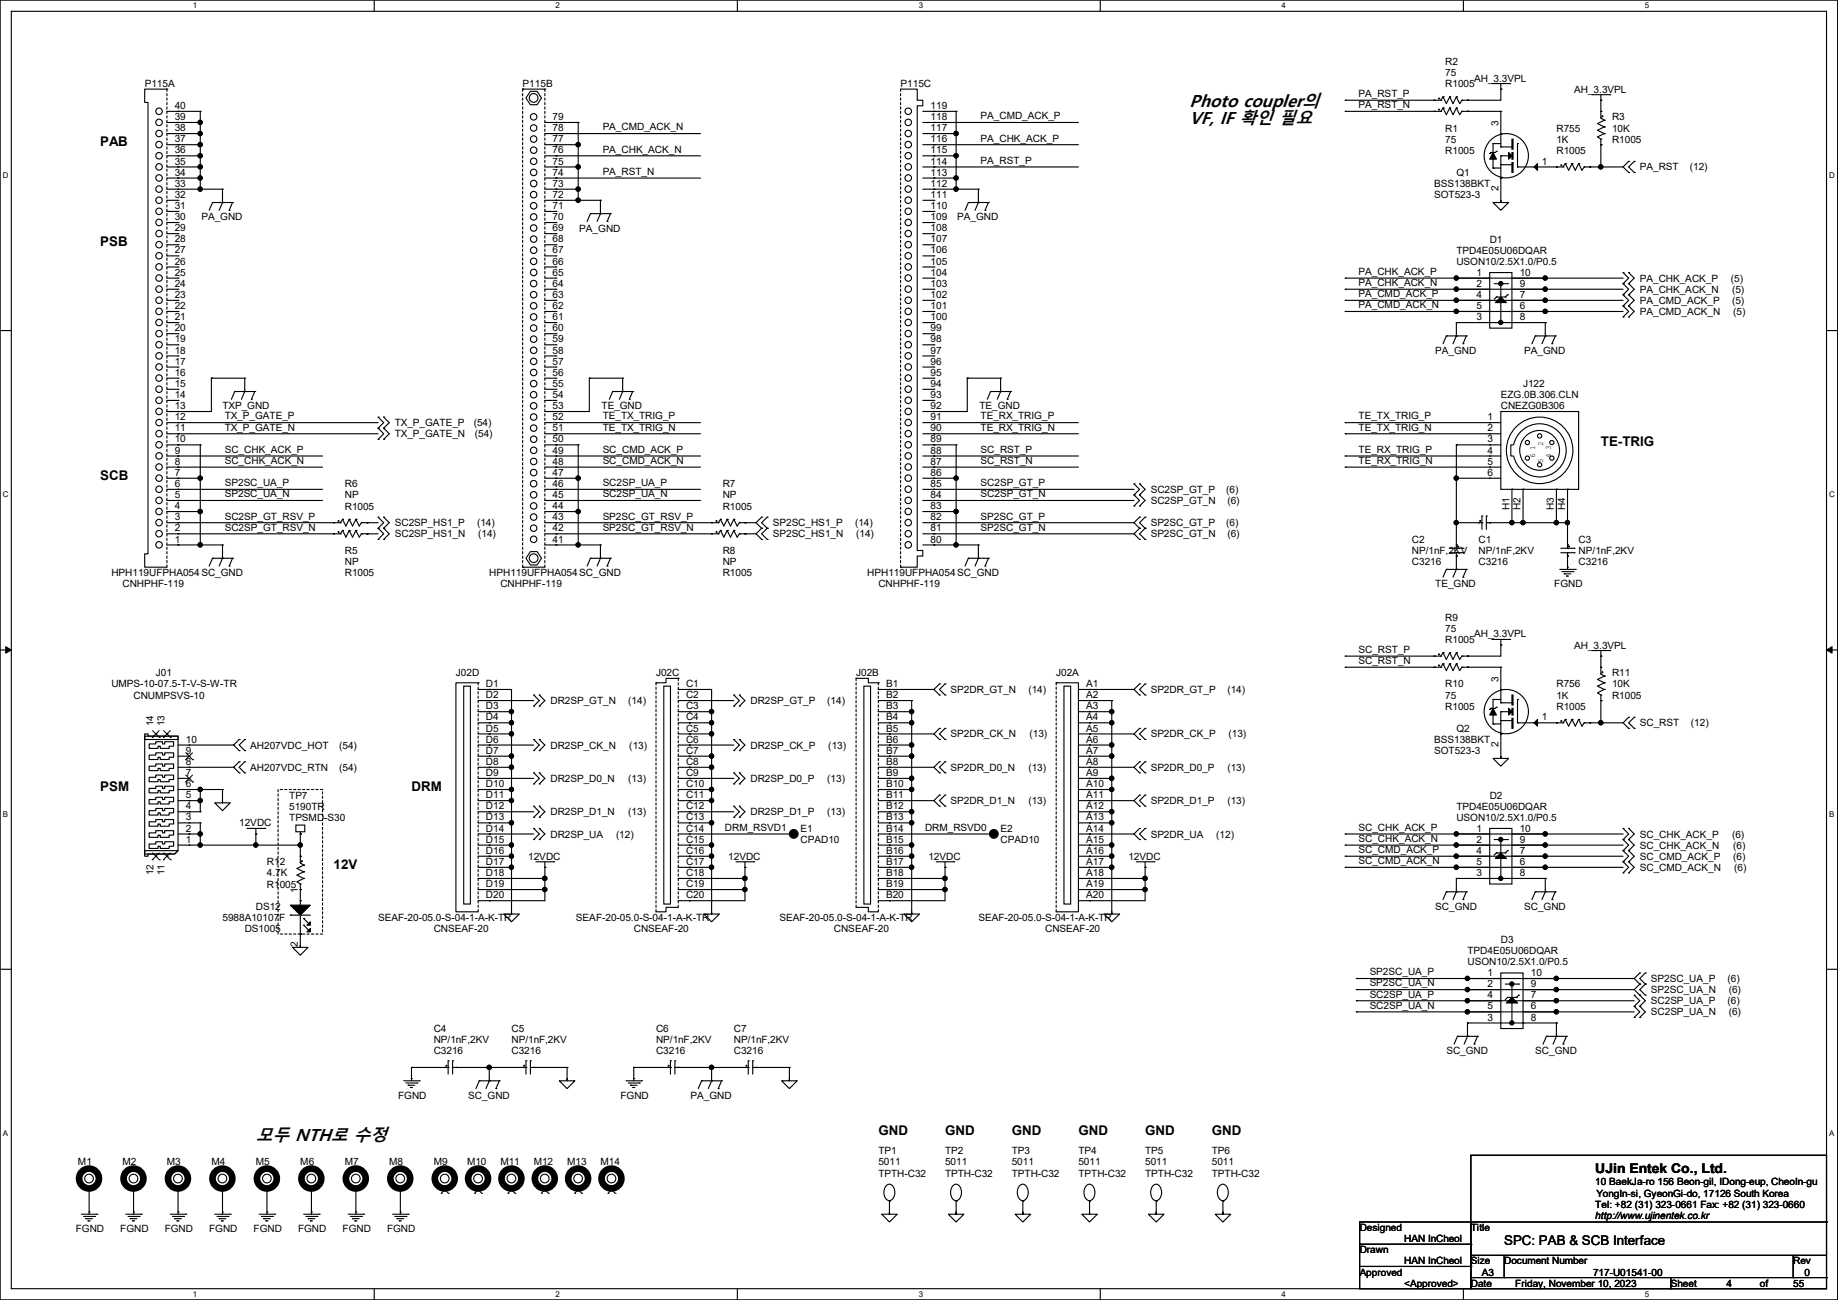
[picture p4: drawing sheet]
<svg xmlns="http://www.w3.org/2000/svg" width="420mm" height="297mm" viewBox="0 0 420 297" stroke-linecap="round" stroke-linejoin="round" font-family="sans-serif">
<defs><g id="words">
<g font-size="4">
<text x="271.8" y="24.5">Photo coupler의</text>
<text x="271.8" y="28.3">VF, IF 확인 필요</text>
<text x="58.5" y="260.7">모두 NTH로 수정</text>
</g>
<g font-size="3">
<text x="22.9" y="33.4">PAB</text>
<text x="22.9" y="56.2">PSB</text>
<text x="365.8" y="101.9">TE-TRIG</text>
<text x="22.9" y="109.6">SCB</text>
<text x="22.9" y="180.7">PSM</text>
<text x="94" y="180.7">DRM</text>
<text x="76.2" y="198.5">12V</text>
<text x="200.7" y="259.4">GND</text>
<text x="215.9" y="259.4">GND</text>
<text x="231.2" y="259.4">GND</text>
<text x="246.4" y="259.4">GND</text>
<text x="261.7" y="259.4">GND</text>
<text x="276.9" y="259.4">GND</text>
<text x="364.5" y="268.1">UJin Entek Co., Ltd.</text>
<text x="343.7" y="284.5">SPC: PAB &amp; SCB Interface</text>
</g>
<g font-size="2.3">
<text x="330.2" y="14.8">R2</text>
<text x="330.2" y="17.4">75</text>
<text x="33.1" y="19.9">P115A</text>
<text x="119.4" y="19.9">P115B</text>
<text x="205.8" y="19.9">P115C</text>
<text x="310.4" y="22.2">PA_RST_P</text>
<text x="330.2" y="19.9">R1005</text>
<text x="336.9" y="18.6">AH_3.3VPL</text>
<text x="359.7" y="21.2">AH_3.3VPL</text>
<text x="39.9" y="30">38</text>
<text x="39.9" y="27.4">39</text>
<text x="39.9" y="24.9">40</text>
<text x="126.3" y="30">78</text>
<text x="126.3" y="27.4">79</text>
<text x="137.7" y="29.8">PA_CMD_ACK_N</text>
<text x="212.6" y="30">117</text>
<text x="212.6" y="27.4">118</text>
<text x="212.6" y="24.9">119</text>
<text x="224.1" y="27.3">PA_CMD_ACK_P</text>
<text x="310.4" y="24.7">PA_RST_N</text>
<text x="342.4" y="28.7" transform="rotate(-90 342.4 28.7)">3</text>
<text x="368.3" y="27.5">R3</text>
<text x="39.9" y="35.1">36</text>
<text x="39.9" y="32.5">37</text>
<text x="126.3" y="35.1">76</text>
<text x="126.3" y="32.5">77</text>
<text x="137.7" y="34.9">PA_CHK_ACK_N</text>
<text x="212.6" y="35.1">115</text>
<text x="212.6" y="32.5">116</text>
<text x="224.1" y="32.3">PA_CHK_ACK_P</text>
<text x="330.2" y="30.1">R1</text>
<text x="330.2" y="32.6">75</text>
<text x="330.2" y="35.1">R1005</text>
<text x="355.6" y="30.1">R755</text>
<text x="355.6" y="32.6">1K</text>
<text x="355.6" y="35.1">R1005</text>
<text x="368.3" y="30.1">10K</text>
<text x="368.3" y="32.6">R1005</text>
<text x="39.9" y="40.1">34</text>
<text x="39.9" y="37.6">35</text>
<text x="126.3" y="40.1">74</text>
<text x="126.3" y="37.6">75</text>
<text x="137.7" y="40">PA_RST_N</text>
<text x="212.6" y="40.1">113</text>
<text x="212.6" y="37.6">114</text>
<text x="224.1" y="37.4">PA_RST_P</text>
<text x="332.8" y="40.2">Q1</text>
<text x="352.3" y="37.6">1</text>
<text x="374.7" y="38.9">PA_RST</text>
<text x="386.1" y="38.9">(12)</text>
<text x="39.9" y="47.8">31</text>
<text x="39.9" y="45.2">32</text>
<text x="39.9" y="42.7">33</text>
<text x="126.3" y="47.8">71</text>
<text x="126.3" y="45.2">72</text>
<text x="126.3" y="42.7">73</text>
<text x="212.6" y="47.8">110</text>
<text x="212.6" y="45.2">111</text>
<text x="212.6" y="42.7">112</text>
<text x="327.7" y="42.8">BSS138BKT</text>
<text x="327.7" y="45.3">SOT523-3</text>
<text x="342.4" y="43.7" transform="rotate(-90 342.4 43.7)">2</text>
<text x="39.9" y="52.8">29</text>
<text x="39.9" y="50.3">30</text>
<text x="46" y="50.4">PA_GND</text>
<text x="126.3" y="52.8">69</text>
<text x="126.3" y="50.3">70</text>
<text x="132.4" y="52.9">PA_GND</text>
<text x="212.6" y="52.8">108</text>
<text x="212.6" y="50.3">109</text>
<text x="218.7" y="50.4">PA_GND</text>
<text x="39.9" y="57.9">27</text>
<text x="39.9" y="55.4">28</text>
<text x="126.3" y="57.9">67</text>
<text x="126.3" y="55.4">68</text>
<text x="212.6" y="57.9">106</text>
<text x="212.6" y="55.4">107</text>
<text x="332.8" y="58">TPD4E05U06DQAR</text>
<text x="340.4" y="55.5">D1</text>
<text x="39.9" y="65.5">24</text>
<text x="39.9" y="63">25</text>
<text x="39.9" y="60.5">26</text>
<text x="126.3" y="65.5">64</text>
<text x="126.3" y="63">65</text>
<text x="126.3" y="60.5">66</text>
<text x="212.6" y="65.5">103</text>
<text x="212.6" y="63">104</text>
<text x="212.6" y="60.5">105</text>
<text x="310.4" y="65.4">PA_CHK_ACK_N</text>
<text x="310.4" y="62.8">PA_CHK_ACK_P</text>
<text x="332.8" y="60.5">USON10/2.5X1.0/P0.5</text>
<text x="337.4" y="63">1</text>
<text x="337.4" y="65.5">2</text>
<text x="347.3" y="65.5">9</text>
<text x="347.3" y="63">10</text>
<text x="374.7" y="64.3">PA_CHK_ACK_P</text>
<text x="395.5" y="64.3">(5)</text>
<text x="39.9" y="70.6">22</text>
<text x="39.9" y="68.1">23</text>
<text x="126.3" y="70.6">62</text>
<text x="126.3" y="68.1">63</text>
<text x="212.6" y="70.6">101</text>
<text x="212.6" y="68.1">102</text>
<text x="310.4" y="70.4">PA_CMD_ACK_N</text>
<text x="310.4" y="67.9">PA_CMD_ACK_P</text>
<text x="337.4" y="68.1">4</text>
<text x="337.4" y="70.6">5</text>
<text x="347.3" y="70.6">6</text>
<text x="347.3" y="68.1">7</text>
<text x="374.7" y="66.9">PA_CHK_ACK_N</text>
<text x="374.7" y="72">PA_CMD_ACK_N</text>
<text x="374.7" y="69.4">PA_CMD_ACK_P</text>
<text x="395.8" y="66.9">(5)</text>
<text x="395.8" y="69.4">(5)</text>
<text x="396" y="72">(5)</text>
<text x="39.9" y="75.7">20</text>
<text x="39.9" y="73.2">21</text>
<text x="126.3" y="75.7">60</text>
<text x="126.3" y="73.2">61</text>
<text x="212.6" y="75.7">99</text>
<text x="212.6" y="73.2">100</text>
<text x="337.4" y="73.2">3</text>
<text x="347.3" y="73.2">8</text>
<text x="39.9" y="83.3">17</text>
<text x="39.9" y="80.8">18</text>
<text x="39.9" y="78.2">19</text>
<text x="126.3" y="83.3">57</text>
<text x="126.3" y="80.8">58</text>
<text x="126.3" y="78.2">59</text>
<text x="212.6" y="83.3">96</text>
<text x="212.6" y="80.8">97</text>
<text x="212.6" y="78.2">98</text>
<text x="328" y="80.9">PA_GND</text>
<text x="348.3" y="80.9">PA_GND</text>
<text x="39.9" y="88.4">15</text>
<text x="39.9" y="85.9">16</text>
<text x="126.3" y="88.4">55</text>
<text x="126.3" y="85.9">56</text>
<text x="212.6" y="88.4">94</text>
<text x="212.6" y="85.9">95</text>
<text x="348" y="88.5">J122</text>
<text x="39.9" y="93.5">13</text>
<text x="39.9" y="90.9">14</text>
<text x="50.8" y="93.6">TXP_GND</text>
<text x="51.4" y="95.8">TX_P_GATE_P</text>
<text x="126.3" y="93.5">53</text>
<text x="126.3" y="90.9">54</text>
<text x="137.5" y="93.6">TE_GND</text>
<text x="137.7" y="95.8">TE_TX_TRIG_P</text>
<text x="212.6" y="93.5">92</text>
<text x="212.6" y="90.9">93</text>
<text x="223.8" y="93.6">TE_GND</text>
<text x="224.1" y="95.8">TE_RX_TRIG_P</text>
<text x="310.4" y="95.8">TE_TX_TRIG_P</text>
<text x="342.9" y="91">EZG.0B.306.CLN</text>
<text x="342.9" y="93.6">CNEZG0B306</text>
<text x="39.9" y="101.1">10</text>
<text x="39.9" y="98.6">11</text>
<text x="39.9" y="96">12</text>
<text x="51.4" y="98.4">TX_P_GATE_N</text>
<text x="90.2" y="97.4">TX_P_GATE_P</text>
<text x="90.2" y="99.9">TX_P_GATE_N</text>
<text x="108.2" y="97.4">(54)</text>
<text x="108.5" y="99.9">(54)</text>
<text x="126.3" y="101.1">50</text>
<text x="126.3" y="98.6">51</text>
<text x="126.3" y="96">52</text>
<text x="137.7" y="98.4">TE_TX_TRIG_N</text>
<text x="212.6" y="101.1">89</text>
<text x="212.6" y="98.6">90</text>
<text x="212.6" y="96">91</text>
<text x="224.1" y="98.4">TE_RX_TRIG_N</text>
<text x="310.4" y="98.4">TE_TX_TRIG_N</text>
<text x="339.9" y="96">1</text>
<text x="339.9" y="98.6">2</text>
<text x="339.9" y="101.1">3</text>
<text x="39.9" y="106.2">8</text>
<text x="39.9" y="103.6">9</text>
<text x="51.4" y="103.5">SC_CHK_ACK_P</text>
<text x="51.4" y="106">SC_CHK_ACK_N</text>
<text x="126.3" y="106.2">48</text>
<text x="126.3" y="103.6">49</text>
<text x="137.7" y="106">SC_CMD_ACK_N</text>
<text x="137.7" y="103.5">SC_CMD_ACK_P</text>
<text x="212.6" y="106.2">87</text>
<text x="212.6" y="103.6">88</text>
<text x="224.1" y="106">SC_RST_N</text>
<text x="224.1" y="103.5">SC_RST_P</text>
<text x="310.4" y="103.5">TE_RX_TRIG_P</text>
<text x="310.4" y="106">TE_RX_TRIG_N</text>
<text x="339.9" y="103.6">4</text>
<text x="339.9" y="106.2">5</text>
<text x="39.9" y="113.8">5</text>
<text x="39.9" y="111.3">6</text>
<text x="39.9" y="108.7">7</text>
<text x="51.4" y="111.1">SP2SC_UA_P</text>
<text x="51.4" y="113.6">SP2SC_UA_N</text>
<text x="78.8" y="111.3">R6</text>
<text x="78.8" y="113.9">NP</text>
<text x="126.3" y="113.8">45</text>
<text x="126.3" y="111.3">46</text>
<text x="126.3" y="108.7">47</text>
<text x="137.7" y="113.6">SC2SP_UA_N</text>
<text x="137.7" y="111.1">SC2SP_UA_P</text>
<text x="165.1" y="111.3">R7</text>
<text x="165.1" y="113.9">NP</text>
<text x="212.6" y="113.8">84</text>
<text x="212.6" y="111.3">85</text>
<text x="212.6" y="108.7">86</text>
<text x="224.1" y="113.6">SC2SP_GT_N</text>
<text x="224.1" y="111.1">SC2SP_GT_P</text>
<text x="262.9" y="112.6">SC2SP_GT_P</text>
<text x="280.2" y="112.6">(6)</text>
<text x="339.9" y="108.7">6</text>
<text x="39.9" y="118.9">3</text>
<text x="39.9" y="116.3">4</text>
<text x="51.4" y="118.7">SC2SP_GT_RSV_P</text>
<text x="78.8" y="116.4">R1005</text>
<text x="126.3" y="118.9">43</text>
<text x="126.3" y="116.3">44</text>
<text x="137.7" y="118.7">SP2SC_GT_RSV_P</text>
<text x="165.1" y="116.4">R1005</text>
<text x="212.6" y="118.9">82</text>
<text x="212.6" y="116.3">83</text>
<text x="224.1" y="118.7">SP2SC_GT_P</text>
<text x="262.9" y="115.1">SC2SP_GT_N</text>
<text x="280.5" y="115.1">(6)</text>
<text x="344.9" y="116.5" transform="rotate(-90 344.9 116.5)">H1</text>
<text x="347.5" y="116.5" transform="rotate(-90 347.5 116.5)">H2</text>
<text x="355.1" y="116.5" transform="rotate(-90 355.1 116.5)">H3</text>
<text x="357.6" y="116.5" transform="rotate(-90 357.6 116.5)">H4</text>
<text x="39.9" y="124">1</text>
<text x="39.9" y="121.4">2</text>
<text x="51.4" y="121.2">SC2SP_GT_RSV_N</text>
<text x="90.2" y="120.2">SC2SP_HS1_P</text>
<text x="90.2" y="122.8">SC2SP_HS1_N</text>
<text x="109" y="120.2">(14)</text>
<text x="109.3" y="122.8">(14)</text>
<text x="126.3" y="124">41</text>
<text x="126.3" y="121.4">42</text>
<text x="137.7" y="121.2">SP2SC_GT_RSV_N</text>
<text x="176.6" y="120.2">SP2SC_HS1_P</text>
<text x="176.6" y="122.8">SP2SC_HS1_N</text>
<text x="195.4" y="120.2">(14)</text>
<text x="195.6" y="122.8">(14)</text>
<text x="212.6" y="124">80</text>
<text x="212.6" y="121.4">81</text>
<text x="224.1" y="121.2">SP2SC_GT_N</text>
<text x="262.9" y="122.8">SP2SC_GT_N</text>
<text x="262.9" y="120.2">SP2SC_GT_P</text>
<text x="280.2" y="120.2">(6)</text>
<text x="280.5" y="122.8">(6)</text>
<text x="322.6" y="124">C2</text>
<text x="337.9" y="124">C1</text>
<text x="360.7" y="124">C3</text>
<text x="25.4" y="131.7">HPH119UFPHA054SC_GND</text>
<text x="78.8" y="126.6">R5</text>
<text x="78.8" y="129.1">NP</text>
<text x="78.8" y="131.7">R1005</text>
<text x="111.8" y="131.7">HPH119UFPHA054SC_GND</text>
<text x="165.1" y="126.6">R8</text>
<text x="165.1" y="129.1">NP</text>
<text x="165.1" y="131.7">R1005</text>
<text x="198.2" y="131.7">HPH119UFPHA054SC_GND</text>
<text x="322.6" y="126.6">NP/1nF,2KV</text>
<text x="322.6" y="129.1">C3216</text>
<text x="337.9" y="126.6">NP/1nF,2KV</text>
<text x="337.9" y="129.1">C3216</text>
<text x="360.7" y="126.6">NP/1nF,2KV</text>
<text x="360.7" y="129.1">C3216</text>
<text x="28" y="134.2">CNHPHF-119</text>
<text x="114.3" y="134.2">CNHPHF-119</text>
<text x="200.7" y="134.2">CNHPHF-119</text>
<text x="328" y="134.2">TE_GND</text>
<text x="355.1" y="134.2">FGND</text>
<text x="330.2" y="141.8">R9</text>
<text x="310.4" y="149.2">SC_RST_P</text>
<text x="330.2" y="144.4">75</text>
<text x="330.2" y="146.9">R1005</text>
<text x="336.9" y="145.6">AH_3.3VPL</text>
<text x="359.7" y="148.2">AH_3.3VPL</text>
<text x="35.6" y="154.5">J01</text>
<text x="104.2" y="154.5">J02D</text>
<text x="149.9" y="154.5">J02C</text>
<text x="195.6" y="154.5">J02B</text>
<text x="241.3" y="154.5">J02A</text>
<text x="310.4" y="151.7">SC_RST_N</text>
<text x="342.4" y="155.7" transform="rotate(-90 342.4 155.7)">3</text>
<text x="368.3" y="154.5">R11</text>
<text x="25.4" y="157.1">UMPS-10-07.5-T-V-S-W-TR</text>
<text x="30.5" y="159.6">CNUMPSVS-10</text>
<text x="111" y="157">D1</text>
<text x="111" y="159.5">D2</text>
<text x="125.8" y="160.9">DR2SP_GT_N</text>
<text x="143.5" y="160.9">(14)</text>
<text x="156.8" y="157">C1</text>
<text x="156.8" y="159.5">C2</text>
<text x="171.5" y="160.9">DR2SP_GT_P</text>
<text x="189" y="160.9">(14)</text>
<text x="202.5" y="157">B1</text>
<text x="202.5" y="159.5">B2</text>
<text x="217.2" y="158.3">SP2DR_GT_N</text>
<text x="235" y="158.3">(14)</text>
<text x="248.2" y="157">A1</text>
<text x="248.2" y="159.5">A2</text>
<text x="262.9" y="158.3">SP2DR_GT_P</text>
<text x="280.5" y="158.3">(14)</text>
<text x="330.2" y="157.1">R10</text>
<text x="330.2" y="159.6">75</text>
<text x="355.6" y="157.1">R756</text>
<text x="355.6" y="159.6">1K</text>
<text x="368.3" y="157.1">10K</text>
<text x="368.3" y="159.6">R1005</text>
<text x="35.1" y="165.9" transform="rotate(-90 35.1 165.9)">14</text>
<text x="37.6" y="165.9" transform="rotate(-90 37.6 165.9)">13</text>
<text x="111" y="162.1">D3</text>
<text x="111" y="164.6">D4</text>
<text x="111" y="167.1">D5</text>
<text x="156.8" y="162.1">C3</text>
<text x="156.8" y="164.6">C4</text>
<text x="156.8" y="167.1">C5</text>
<text x="202.5" y="162.1">B3</text>
<text x="202.5" y="164.6">B4</text>
<text x="202.5" y="167.1">B5</text>
<text x="248.2" y="162.1">A3</text>
<text x="248.2" y="164.6">A4</text>
<text x="248.2" y="167.1">A5</text>
<text x="330.2" y="162.1">R1005</text>
<text x="332.8" y="167.2">Q2</text>
<text x="352.3" y="164.6">1</text>
<text x="355.6" y="162.1">R1005</text>
<text x="374.7" y="165.9">SC_RST</text>
<text x="386.4" y="165.9">(12)</text>
<text x="42.5" y="172.2">9</text>
<text x="42.5" y="169.7">10</text>
<text x="57.2" y="171">AH207VDC_HOT</text>
<text x="77.5" y="171">(54)</text>
<text x="111" y="169.7">D6</text>
<text x="111" y="172.2">D7</text>
<text x="125.8" y="171">DR2SP_CK_N</text>
<text x="143.8" y="171">(13)</text>
<text x="156.8" y="169.7">C6</text>
<text x="156.8" y="172.2">C7</text>
<text x="171.5" y="171">DR2SP_CK_P</text>
<text x="189.3" y="171">(13)</text>
<text x="202.5" y="169.7">B6</text>
<text x="202.5" y="172.2">B7</text>
<text x="217.2" y="168.5">SP2DR_CK_N</text>
<text x="235.2" y="168.5">(13)</text>
<text x="248.2" y="169.7">A6</text>
<text x="248.2" y="172.2">A7</text>
<text x="262.9" y="168.5">SP2DR_CK_P</text>
<text x="280.7" y="168.5">(13)</text>
<text x="327.7" y="169.8">BSS138BKT</text>
<text x="327.7" y="172.3">SOT523-3</text>
<text x="342.4" y="170.7" transform="rotate(-90 342.4 170.7)">2</text>
<text x="42.5" y="179.8">6</text>
<text x="42.5" y="177.3">7</text>
<text x="42.5" y="174.8">8</text>
<text x="57.2" y="176.1">AH207VDC_RTN</text>
<text x="77.5" y="176.1">(54)</text>
<text x="111" y="174.8">D8</text>
<text x="111" y="177.3">D9</text>
<text x="111" y="179.8">D10</text>
<text x="125.8" y="178.6">DR2SP_D0_N</text>
<text x="143.5" y="178.6">(13)</text>
<text x="156.8" y="174.8">C8</text>
<text x="156.8" y="177.3">C9</text>
<text x="156.8" y="179.8">C10</text>
<text x="171.5" y="178.6">DR2SP_D0_P</text>
<text x="189" y="178.6">(13)</text>
<text x="202.5" y="174.8">B8</text>
<text x="202.5" y="177.3">B9</text>
<text x="202.5" y="179.8">B10</text>
<text x="217.2" y="176.1">SP2DR_D0_N</text>
<text x="235" y="176.1">(13)</text>
<text x="248.2" y="174.8">A8</text>
<text x="248.2" y="177.3">A9</text>
<text x="248.2" y="179.8">A10</text>
<text x="262.9" y="176.1">SP2DR_D0_P</text>
<text x="280.5" y="176.1">(13)</text>
<text x="42.5" y="184.9">4</text>
<text x="42.5" y="182.4">5</text>
<text x="66.1" y="182.5">TP7</text>
<text x="66.1" y="185">5190TR</text>
<text x="111" y="182.4">D11</text>
<text x="111" y="184.9">D12</text>
<text x="156.8" y="182.4">C11</text>
<text x="156.8" y="184.9">C12</text>
<text x="202.5" y="182.4">B11</text>
<text x="202.5" y="184.9">B12</text>
<text x="217.2" y="183.7">SP2DR_D1_N</text>
<text x="235" y="183.7">(13)</text>
<text x="248.2" y="182.4">A11</text>
<text x="248.2" y="184.9">A12</text>
<text x="262.9" y="183.7">SP2DR_D1_P</text>
<text x="280.5" y="183.7">(13)</text>
<text x="332.8" y="185">TPD4E05U06DQAR</text>
<text x="340.4" y="182.5">D2</text>
<text x="42.5" y="190">2</text>
<text x="42.5" y="187.5">3</text>
<text x="54.7" y="188.8">12VDC</text>
<text x="66.1" y="187.5">TPSMD-S30</text>
<text x="111" y="187.5">D13</text>
<text x="111" y="190">D14</text>
<text x="125.8" y="186.3">DR2SP_D1_N</text>
<text x="125.8" y="191.3">DR2SP_UA</text>
<text x="140.8" y="191.3">(12)</text>
<text x="143.5" y="186.3">(13)</text>
<text x="156.8" y="187.5">C13</text>
<text x="156.8" y="190">C14</text>
<text x="165.7" y="189.8">DRM_RSVD1</text>
<text x="171.5" y="186.3">DR2SP_D1_P</text>
<text x="182.9" y="190.1">E1</text>
<text x="189" y="186.3">(13)</text>
<text x="202.5" y="187.5">B13</text>
<text x="202.5" y="190">B14</text>
<text x="211.4" y="189.8">DRM_RSVD0</text>
<text x="228.6" y="190.1">E2</text>
<text x="248.2" y="187.5">A13</text>
<text x="248.2" y="190">A14</text>
<text x="262.9" y="191.3">SP2DR_UA</text>
<text x="277.9" y="191.3">(12)</text>
<text x="310.4" y="189.8">SC_CHK_ACK_P</text>
<text x="332.8" y="187.5">USON10/2.5X1.0/P0.5</text>
<text x="337.4" y="190">1</text>
<text x="347.3" y="190">10</text>
<text x="374.7" y="191.3">SC_CHK_ACK_P</text>
<text x="395.8" y="191.3">(6)</text>
<text x="42.5" y="192.5">1</text>
<text x="61" y="197.7">R12</text>
<text x="111" y="192.5">D15</text>
<text x="111" y="195.1">D16</text>
<text x="111" y="197.6">D17</text>
<text x="120.7" y="196.4">12VDC</text>
<text x="156.8" y="192.5">C15</text>
<text x="156.8" y="195.1">C16</text>
<text x="156.8" y="197.6">C17</text>
<text x="166.4" y="196.4">12VDC</text>
<text x="182.9" y="192.6">CPAD10</text>
<text x="202.5" y="192.5">B15</text>
<text x="202.5" y="195.1">B16</text>
<text x="202.5" y="197.6">B17</text>
<text x="212.1" y="196.4">12VDC</text>
<text x="228.6" y="192.6">CPAD10</text>
<text x="248.2" y="192.5">A15</text>
<text x="248.2" y="195.1">A16</text>
<text x="248.2" y="197.6">A17</text>
<text x="257.9" y="196.4">12VDC</text>
<text x="310.4" y="192.4">SC_CHK_ACK_N</text>
<text x="310.4" y="194.9">SC_CMD_ACK_P</text>
<text x="310.4" y="197.4">SC_CMD_ACK_N</text>
<text x="337.4" y="192.5">2</text>
<text x="337.4" y="195.1">4</text>
<text x="337.4" y="197.6">5</text>
<text x="347.3" y="197.6">6</text>
<text x="347.3" y="195.1">7</text>
<text x="347.3" y="192.5">9</text>
<text x="374.7" y="193.9">SC_CHK_ACK_N</text>
<text x="374.7" y="196.4">SC_CMD_ACK_P</text>
<text x="396" y="193.9">(6)</text>
<text x="396" y="196.4">(6)</text>
<text x="35.1" y="199.9" transform="rotate(-90 35.1 199.9)">12</text>
<text x="37.6" y="199.9" transform="rotate(-90 37.6 199.9)">11</text>
<text x="61" y="200.2">4.7K</text>
<text x="61" y="202.8">R1005</text>
<text x="111" y="200.2">D18</text>
<text x="111" y="202.7">D19</text>
<text x="156.8" y="200.2">C18</text>
<text x="156.8" y="202.7">C19</text>
<text x="202.5" y="200.2">B18</text>
<text x="202.5" y="202.7">B19</text>
<text x="248.2" y="200.2">A18</text>
<text x="248.2" y="202.7">A19</text>
<text x="337.4" y="200.2">3</text>
<text x="347.3" y="200.2">8</text>
<text x="374.7" y="199">SC_CMD_ACK_N</text>
<text x="396.3" y="199">(6)</text>
<text x="58.5" y="207.9">DS12</text>
<text x="68.1" y="204" transform="rotate(-90 68.1 204)">1</text>
<text x="111" y="205.2">D20</text>
<text x="156.8" y="205.2">C20</text>
<text x="202.5" y="205.2">B20</text>
<text x="248.2" y="205.2">A20</text>
<text x="328" y="207.9">SC_GND</text>
<text x="348.3" y="207.9">SC_GND</text>
<text x="50.8" y="210.4">5988A10107F</text>
<text x="55.9" y="212.9">DS1005</text>
<text x="86.4" y="210.4">SEAF-20-05.0-S-04-1-A-K-TR</text>
<text x="99.1" y="212.9">CNSEAF-20</text>
<text x="131.6" y="210.4">SEAF-20-05.0-S-04-1-A-K-TR</text>
<text x="144.8" y="212.9">CNSEAF-20</text>
<text x="178.1" y="210.4">SEAF-20-05.0-S-04-1-A-K-TR</text>
<text x="190.5" y="212.9">CNSEAF-20</text>
<text x="223.6" y="210.4">SEAF-20-05.0-S-04-1-A-K-TR</text>
<text x="238.8" y="212.9">CNSEAF-20</text>
<text x="342.9" y="215.5">D3</text>
<text x="68.1" y="216.5" transform="rotate(-90 68.1 216.5)">2</text>
<text x="335.3" y="218">TPD4E05U06DQAR</text>
<text x="335.3" y="220.6">USON10/2.5X1.0/P0.5</text>
<text x="313" y="222.8">SP2SC_UA_P</text>
<text x="313" y="225.4">SP2SC_UA_N</text>
<text x="313" y="227.9">SC2SP_UA_P</text>
<text x="339.9" y="223">1</text>
<text x="339.9" y="225.5">2</text>
<text x="349.8" y="225.5">9</text>
<text x="349.8" y="223">10</text>
<text x="377.2" y="224.4">SP2SC_UA_P</text>
<text x="377.2" y="226.9">SP2SC_UA_N</text>
<text x="394.8" y="224.4">(6)</text>
<text x="395" y="226.9">(6)</text>
<text x="313" y="230.5">SC2SP_UA_N</text>
<text x="339.9" y="233.2">3</text>
<text x="339.9" y="228.1">4</text>
<text x="339.9" y="230.6">5</text>
<text x="349.8" y="230.6">6</text>
<text x="349.8" y="228.1">7</text>
<text x="349.8" y="233.2">8</text>
<text x="377.2" y="229.4">SC2SP_UA_P</text>
<text x="377.2" y="232">SC2SP_UA_N</text>
<text x="394.8" y="229.4">(6)</text>
<text x="395" y="232">(6)</text>
<text x="99.1" y="235.8">C4</text>
<text x="99.1" y="238.3">NP/1nF,2KV</text>
<text x="116.9" y="235.8">C5</text>
<text x="116.9" y="238.3">NP/1nF,2KV</text>
<text x="149.9" y="235.8">C6</text>
<text x="149.9" y="238.3">NP/1nF,2KV</text>
<text x="167.7" y="235.8">C7</text>
<text x="167.7" y="238.3">NP/1nF,2KV</text>
<text x="99.1" y="240.9">C3216</text>
<text x="116.9" y="240.9">C3216</text>
<text x="149.9" y="240.9">C3216</text>
<text x="167.7" y="240.9">C3216</text>
<text x="330.5" y="240.9">SC_GND</text>
<text x="350.8" y="240.9">SC_GND</text>
<text x="91" y="251">FGND</text>
<text x="107" y="251">SC_GND</text>
<text x="141.8" y="251">FGND</text>
<text x="157.8" y="251">PA_GND</text>
<text x="200.7" y="263.7">TP1</text>
<text x="215.9" y="263.7">TP2</text>
<text x="231.2" y="263.7">TP3</text>
<text x="246.4" y="263.7">TP4</text>
<text x="261.7" y="263.7">TP5</text>
<text x="276.9" y="263.7">TP6</text>
<text x="17.8" y="266.3">M1</text>
<text x="28" y="266.3">M2</text>
<text x="38.1" y="266.3">M3</text>
<text x="48.3" y="266.3">M4</text>
<text x="58.5" y="266.3">M5</text>
<text x="68.6" y="266.3">M6</text>
<text x="78.8" y="266.3">M7</text>
<text x="88.9" y="266.3">M8</text>
<text x="99.1" y="266.3">M9</text>
<text x="106.7" y="266.3">M10</text>
<text x="114.3" y="266.3">M11</text>
<text x="122" y="266.3">M12</text>
<text x="129.6" y="266.3">M13</text>
<text x="137.2" y="266.3">M14</text>
<text x="200.7" y="266.3">5011</text>
<text x="200.7" y="268.8">TPTH-C32</text>
<text x="215.9" y="266.3">5011</text>
<text x="215.9" y="268.8">TPTH-C32</text>
<text x="231.2" y="266.3">5011</text>
<text x="231.2" y="268.8">TPTH-C32</text>
<text x="246.4" y="266.3">5011</text>
<text x="246.4" y="268.8">TPTH-C32</text>
<text x="261.7" y="266.3">5011</text>
<text x="261.7" y="268.8">TPTH-C32</text>
<text x="276.9" y="266.3">5011</text>
<text x="276.9" y="268.8">TPTH-C32</text>
<text x="364.5" y="270.8">10 BaekJa-ro 156 Beon-gil, IDong-eup, CheoIn-gu</text>
<text x="364.5" y="275.9">Tel: +82 (31) 323-0661 Fax: +82 (31) 323-0660</text>
<text x="364.8" y="273.4">YongIn-si, GyeonGi-do, 17126 South Korea</text>
<text x="17.3" y="281.5">FGND</text>
<text x="27.5" y="281.5">FGND</text>
<text x="37.6" y="281.5">FGND</text>
<text x="47.8" y="281.5">FGND</text>
<text x="58" y="281.5">FGND</text>
<text x="68.1" y="281.5">FGND</text>
<text x="78.3" y="281.5">FGND</text>
<text x="88.4" y="281.5">FGND</text>
<text x="310.7" y="281.3">Designed</text>
<text x="336.1" y="281.3">Title</text>
<text x="364.5" y="278.5">http://www.ujinentek.co.kr</text>
<text x="310.7" y="286.3">Drawn</text>
<text x="320.8" y="283.8">HAN InCheol</text>
<text x="310.7" y="291.4">Approved</text>
<text x="320.8" y="294">&lt;Approved&gt;</text>
<text x="320.8" y="288.9">HAN InCheol</text>
<text x="336.1" y="288.9">Size</text>
<text x="336.1" y="294">Date</text>
<text x="338.6" y="291.4">A3</text>
<text x="343.7" y="288.9">Document Number</text>
<text x="346.2" y="294">Friday, November 10, 2023</text>
<text x="364" y="291.4">717-U01541-00</text>
<text x="381.8" y="294">Sheet</text>
<text x="394.5" y="294">4</text>
<text x="402.1" y="294">of</text>
<text x="409.7" y="288.9">Rev</text>
<text x="409.7" y="294">55</text>
<text x="412.3" y="291.4">0</text>
</g>
<g font-size="1.8">
<text x="44" y="1.9">1</text>
<text x="127" y="1.9">2</text>
<text x="209.9" y="1.9">3</text>
<text x="292.9" y="1.9">4</text>
<text x="375.8" y="1.9">5</text>
<text x=".7" y="40.6">D</text>
<text x="418" y="40.6">D</text>
<text x="352.6" y="101.9" transform="rotate(-90 352.6 101.9)">2</text>
<text x="350.8" y="104.7" transform="rotate(-90 350.8 104.7)">6</text>
<text x="350.8" y="102.9" transform="rotate(-90 350.8 102.9)">1</text>
<text x="352.6" y="105.7" transform="rotate(-90 352.6 105.7)">5</text>
<text x="354.4" y="104.7" transform="rotate(-90 354.4 104.7)">4</text>
<text x="354.4" y="102.9" transform="rotate(-90 354.4 102.9)">3</text>
<text x=".7" y="113.6">C</text>
<text x="418" y="113.6">C</text>
<text x=".7" y="186.6">B</text>
<text x="418" y="186.6">B</text>
<text x=".7" y="259.5">A</text>
<text x="418" y="259.5">A</text>
<text x="44" y="296.3">1</text>
<text x="127" y="296.3">2</text>
<text x="209.9" y="296.3">3</text>
<text x="292.9" y="296.3">4</text>
<text x="375.8" y="296.3">5</text>
</g>
</g></defs>
<path d="M0 0h419.9v297h-419.9zM2.6 2.6h414.8v291.8h-414.8z" fill="none" stroke="#000" stroke-width=".25"/>
<g fill="#fff">
<path d="M44 .3h1v2h-1z"/>
<path d="M44 294.7h1v2h-1z"/>
</g>
<path d="M85.5 0v2.6M85.5 294.4v2.6" fill="none" stroke="#000" stroke-width=".25"/>
<g fill="#fff">
<path d="M127 .3h.9v2h-.9z"/>
<path d="M127 294.7h.9v2h-.9z"/>
</g>
<path d="M168.5 0v2.6M168.5 294.4v2.6" fill="none" stroke="#000" stroke-width=".25"/>
<g fill="#fff">
<path d="M209.9 .3h1v2h-1z"/>
<path d="M209.9 294.7h1v2h-1z"/>
</g>
<path d="M251.4 0v2.6M251.4 294.4v2.6" fill="none" stroke="#000" stroke-width=".25"/>
<g fill="#fff">
<path d="M292.9 .3h.9v2h-.9z"/>
<path d="M292.9 294.7h.9v2h-.9z"/>
</g>
<path d="M334.4 0v2.6M334.4 294.4v2.6" fill="none" stroke="#000" stroke-width=".25"/>
<g fill="#fff">
<path d="M375.8 .3h1v2h-1z"/>
<path d="M375.8 294.7h1v2h-1z"/>
<path d="M.7 39h1.2v2h-1.2z"/>
<path d="M418 39h1.3v2h-1.3z"/>
<path d="M.7 112h1.2v2h-1.2z"/>
<path d="M418 112h1.3v2h-1.3z"/>
</g>
<path d="M0 75.5h2.6M417.4 75.5h2.5" fill="none" stroke="#000" stroke-width=".25"/>
<g fill="#fff">
<path d="M.7 185h1.2v1.9h-1.2z"/>
<path d="M418 185h1.2v1.9h-1.2z"/>
</g>
<path d="M0 148.5h2.6M417.4 148.5h2.5" fill="none" stroke="#000" stroke-width=".25"/>
<path d="M1.3 147.7l1.3 .8-1.3 .7zM417.4 148.5l1.2-.8v1.5z" fill="#000" stroke="#000" stroke-width=".23"/>
<g fill="#fff">
<path d="M.7 257.9h1.2v2h-1.2z"/>
<path d="M418 257.9h1.2v2h-1.2z"/>
</g>
<g fill="none" stroke="#000" stroke-width=".25">
<path d="M340.9 19.1h4.1M342.9 19.1v3.8h-8.8M345 19.1h.1M38.1 20.4h-5v3h.7v103.1h-.7v3.1h5M38.1 38.1h7.7M38.1 35.6h7.7M38.1 33.1h7.7M38.1 30.5h7.7M38.1 28h7.7M38.1 25.4h7.7M40.7 38.1h.1M40.7 35.6h.1"/>
<path d="M40.7 33.1h.1M40.7 30.5h.1M40.7 28h.1M40.7 25.4h.1M45.8 25.4h.1M45.8 28h.1M45.8 30.5h.1M45.8 33.1h.1M45.8 35.6h.1M45.8 38.1h.1M45.8 25.4v17.8M119.4 20.4h.1"/>
<path d="M119.4 20.4h5.1M121.2 20.9h1.5l1 1.5-1 1.5h-1.5l-1-1.5zM124.5 38.1h7.6M124.5 35.6h35.6M124.5 33.1h7.6M124.5 30.5h35.6M124.5 28h7.6M127 38.1h.1M127 35.6h.1M127 33.1h.1M127 30.5h.1M127 28h.1"/>
<path d="M132.1 28h.1M132.1 33.1h.1M132.1 38.1h.1M132.1 28v17.8M205.8 20.4h3.8v2.5h1.3v1.3h-1.3v101.6h1.3v1.2h-1.3v2.6h-3.8M210.9 38.1h35.5M210.9 35.6h7.6M210.9 33.1h35.5M210.9 30.5h7.6M210.9 28h35.5M210.9 25.4h7.6M213.4 38.1h.1"/>
<path d="M213.4 35.6h.1M213.4 33.1h.1M213.4 30.5h.1M213.4 28h.1M213.4 25.4h.1M218.5 25.4h.1M218.5 30.5h.1M218.5 35.6h.1M218.5 25.4v17.8M307.4 22.9h.1M307.4 25.4h.1M307.4 25.4h21.8"/>
<path d="M307.4 22.9h21.8M327.7 22.9h.1M327.7 25.4h.1M329.2 22.9h.1M329.2 25.4h.1M329.7 22.1h.1M329.7 24.7h.1M329.7 22.1l.8 1.6 .8-1.6M329.7 22.1l-.5 .8M329.7 24.7l.8 1.5 .8-1.5M329.7 24.7l-.5 .7M331.3 22.1h.1"/>
<path d="M331.3 24.7h.1M331.3 22.1l.7 1.6 .8-1.6M331.3 24.7l.7 1.5 .8-1.5M332.8 22.1h.1M332.8 24.7h.1M332.8 22.1l.7 1.6 .6-.8M332.8 24.7l.7 1.5 .6-.8M334.1 22.9h.1M334.1 25.4h.1M334.1 25.4h8.8M335.3 22.9h.1M335.3 25.4h.1"/>
<path d="M340.4 35.1h.1M340.7 34.8h.1M340.7 34.8l-.3 .3M341.2 38.4h.1M341.2 32.8h.1M341.2 32.8v5.6M341.2 38.4h1.7M341.2 32.8h1.7M341.9 34.6h.1M341.9 34.6l-.2 .2h-1M342.9 20.4h.1M342.9 37.6h.1"/>
<path d="M342.9 33.6h.1M342.9 30.5h.1M342.9 35.6h.1M342.9 25.4h.1M342.9 25.4v8.2M342.9 35.6v10.2M342.9 35.6h2.6M342.9 37.6h2.6M342.9 33.6h2.6M346.8 38.1h.1M346.8 32.8h.1M346.8 32.8v5.3"/>
<path d="M346.8 38.1h10.4M350.6 38.1h.1M355.6 38.1h.1M357.2 38.1h.1M357.7 37.4h.1M357.7 37.4l.7 1.5 .8-1.5M357.7 37.4l-.5 .7M359.2 37.4h.1M359.2 37.4l.8 1.5 .7-1.5M360.7 37.4h.1M360.7 37.4l.8 1.5 .5-.8M362 38.1h.1"/>
<path d="M362 38.1h8.9M363.3 38.1h.1M363.8 21.6h4M365.8 22.9h.1M365.8 27h.1M365.8 33.1h.1M365.8 31.8h.1M365.8 25.4h.1M365.8 38.1h.1M365.8 21.6v5.4M365.8 31.8v6.3M365.8 27l.8 .5"/>
<path d="M366.6 30.5h.1M366.6 27.5h.1M366.6 29h.1M366.6 29l-1.6 .8 1.6 .7M366.6 27.5l-1.6 .7 1.6 .8M366.6 30.5l-1.6 .8 .8 .5M367.8 21.6h.1M370.9 38.1l1.3 1.3M372.2 36.9h.1M372.2 39.4h.1M372.2 36.9l-1.3 1.2M373.4 39.4h.1"/>
<path d="M373.4 36.9h.1M373.4 36.9l-1.2 1.2 1.2 1.3M38.1 58.5h2.6M38.1 55.9h2.6M38.1 53.4h2.6M38.1 50.8h2.6M38.1 48.3h2.6M38.1 45.8h2.6M38.1 43.2h12.7M38.1 40.7h7.7M40.7 58.5h.1M40.7 55.9h.1"/>
<path d="M40.7 53.4h.1M40.7 50.8h.1M40.7 48.3h.1M40.7 45.8h.1M40.7 43.2h.1M40.7 40.7h.1M45.8 40.7h.1M45.8 43.2h.1M48.6 46.3h.1M48.6 46.3h4.5M48.6 46.3l-.8 1.7M50.8 46.3h.1"/>
<path d="M50.8 43.2h.1M50.8 46.3l-.7 1.7M50.8 43.2v3.1M52.4 48h.1M53.1 46.3h.1M53.1 46.3l-.7 1.7M124.5 58.5h2.5M124.5 55.9h2.5M124.5 53.4h2.5M124.5 50.8h2.5M124.5 48.3h2.5M124.5 45.8h12.7"/>
<path d="M124.5 43.2h7.6M124.5 40.7h35.6M127 58.5h.1M127 55.9h.1M127 53.4h.1M127 50.8h.1M127 48.3h.1M127 45.8h.1M127 43.2h.1M127 40.7h.1M132.1 43.2h.1M132.1 45.8h.1"/>
<path d="M134.9 48.8h.1M134.9 48.8l-.7 1.8M134.9 48.8h4.6M137.2 48.8h.1M137.2 45.8h.1M137.2 45.8v3M137.2 48.8l-.8 1.8M138.7 50.6h.1M139.5 48.8h.1M139.5 48.8l-.8 1.8M210.9 58.5h2.5M210.9 55.9h2.5"/>
<path d="M210.9 53.4h2.5M210.9 50.8h2.5M210.9 48.3h2.5M210.9 45.8h2.5M210.9 43.2h12.7M210.9 40.7h7.6M213.4 58.5h.1M213.4 55.9h.1M213.4 53.4h.1M213.4 50.8h.1M213.4 48.3h.1M213.4 45.8h.1"/>
<path d="M213.4 43.2h.1M213.4 40.7h.1M218.5 43.2h.1M218.5 40.7h.1M221.3 46.3h.1M221.3 46.3l-.8 1.7M221.3 46.3h4.5M223.6 46.3h.1M223.6 43.2h.1M223.6 43.2v3.1M223.6 46.3l-.8 1.7M225.1 48h.1"/>
<path d="M225.8 46.3h.1M225.8 46.3l-.7 1.7M341.2 46.3h1.7v-.5v.5h1.8l-1.8 1.7zM342.9 40.7h.1M38.1 76.2h2.6M38.1 71.2h2.6M38.1 68.6h2.6M38.1 66.1h2.6M38.1 63.5h2.6M38.1 61h2.6M38.1 78.8h2.6M38.1 73.7h2.6"/>
<path d="M40.7 78.8h.1M40.7 76.2h.1M40.7 73.7h.1M40.7 71.2h.1M40.7 68.6h.1M40.7 66.1h.1M40.7 63.5h.1M40.7 61h.1M124.5 76.2h2.5M124.5 71.2h2.5M124.5 68.6h2.5M124.5 66.1h2.5"/>
<path d="M124.5 63.5h2.5M124.5 61h2.5M124.5 78.8h2.5M124.5 73.7h2.5M127 78.8h.1M127 76.2h.1M127 73.7h.1M127 71.2h.1M127 68.6h.1M127 66.1h.1M127 63.5h.1M127 61h.1"/>
<path d="M210.9 76.2h2.5M210.9 71.2h2.5M210.9 68.6h2.5M210.9 66.1h2.5M210.9 63.5h2.5M210.9 61h2.5M210.9 78.8h2.5M210.9 73.7h2.5M213.4 76.2h.1M213.4 71.2h.1M213.4 68.6h.1M213.4 66.1h.1"/>
<path d="M213.4 63.5h.1M213.4 61h.1M213.4 78.8h.1M213.4 73.7h.1M307.4 66.1h.1M307.4 63.5h.1M307.4 71.2h.1M307.4 68.6h.1M307.4 71.2h63.5M307.4 68.6h63.5M307.4 66.1h63.5M307.4 63.5h63.5"/>
<path d="M330.5 76.8h.1M330.5 76.8l-.8 1.7M330.5 76.8h4.6M332.8 76.8h.1M332.8 63.5h.1M332.8 66.1h.1M332.8 73.7h.1M332.8 68.6h.1M332.8 71.2h.1M332.8 76.8l-.8 1.7M332.8 73.7v3.1M332.8 73.7h20.3"/>
<path d="M334.3 78.5h.1M335.1 76.8h.1M335.1 76.8l-.8 1.7M340.4 62.3h5.1v12.7h-5.1zM341.4 64.8h3.1M341.9 67.9h.1M341.9 67.9h2.1M341.9 67.9l-.5 .5M342.9 73.7h.1M342.9 64.8v8.9M344 67.9h.1M344.5 64.8h.1"/>
<path d="M344.5 67.4h.1M344.5 67.4l-.5 .5M345.5 73.7h.1M350.8 76.8h.1M350.8 76.8h4.6M350.8 76.8l-.7 1.7M353.1 76.8h.1M353.1 71.2h.1M353.1 68.6h.1M353.1 73.7h.1M353.1 66.1h.1M353.1 63.5h.1"/>
<path d="M353.1 76.8l-.8 1.7M353.1 73.7v3.1M354.6 78.5h.1M355.4 76.8h.1M355.4 76.8l-.8 1.7M370.9 64.8h.1M370.9 67.4h.1M370.9 62.3h.1M370.9 69.9h.1M370.9 72.4h.1M370.9 64.8l1.3 1.3-1.3 1.3M370.9 62.3l1.3 1.2-1.3 1.3"/>
<path d="M370.9 69.9l1.3 1.3-1.3 1.2M370.9 67.4l1.3 1.2-1.3 1.3M372.2 64.8h.1M372.2 67.4h.1M372.2 62.3h.1M372.2 69.9h.1M372.2 72.4h.1M372.2 64.8l1.2 1.3-1.2 1.3M372.2 62.3l1.2 1.2-1.2 1.3M372.2 69.9l1.2 1.3-1.2 1.2M372.2 67.4l1.2 1.2-1.2 1.3M38.1 99.1h48.3"/>
<path d="M38.1 96.6h48.3M38.1 91.5h2.6M38.1 88.9h2.6M38.1 86.4h2.6M38.1 83.9h2.6M38.1 81.3h2.6M40.7 99.1h.1M40.7 96.6h.1M40.7 94h.1M40.7 91.5h.1M40.7 88.9h.1M40.7 86.4h.1"/>
<path d="M40.7 83.9h.1M40.7 81.3h.1M48.3 86.4h.1M48.3 86.4v7.6h-10.2M48.3 86.4h7.6M53.6 89.5h.1M53.6 89.5h4.6M53.6 89.5l-.7 1.7M55.9 89.5h.1M55.9 86.4h.1M55.9 89.5l-.7 1.7M55.9 86.4v3.1"/>
<path d="M57.4 91.2h.1M58.2 89.5h.1M58.2 89.5l-.8 1.7M86.4 95.3h.1M86.4 97.8h.1M86.4 95.3l1.3 1.3-1.3 1.2M86.4 97.8l1.3 1.3-1.3 1.3M87.7 95.3h.1M87.7 97.8h.1M87.7 95.3l1.2 1.3-1.2 1.2M87.7 97.8l1.2 1.3-1.2 1.3M124.5 99.1h35.6"/>
<path d="M124.5 96.6h35.6M124.5 91.5h2.5M124.5 88.9h2.5M124.5 86.4h2.5M124.5 83.9h2.5M124.5 81.3h2.5M127 99.1h.1M127 96.6h.1M127 94h.1M127 91.5h.1M127 88.9h.1M127 86.4h.1"/>
<path d="M127 83.9h.1M127 81.3h.1M134.7 86.4h.1M134.7 86.4v7.6h-10.2M134.7 86.4h7.6M140 89.5h.1M140 89.5h4.6M140 89.5l-.8 1.7M142.3 89.5h.1M142.3 86.4h.1M142.3 89.5l-.8 1.7M142.3 86.4v3.1"/>
<path d="M143.8 91.2h.1M144.6 89.5h.1M144.6 89.5l-.8 1.7M210.9 99.1h35.5M210.9 96.6h35.5M210.9 91.5h2.5M210.9 88.9h2.5M210.9 86.4h2.5M210.9 83.9h2.5M210.9 81.3h2.5M213.4 99.1h.1M213.4 96.6h.1"/>
<path d="M213.4 94h.1M213.4 91.5h.1M213.4 88.9h.1M213.4 86.4h.1M213.4 83.9h.1M213.4 81.3h.1M221 86.4h.1M221 86.4v7.6h-10.1M221 86.4h7.6M226.4 89.5h.1M226.4 89.5l-.8 1.7M226.4 89.5h4.5"/>
<path d="M228.6 89.5h.1M228.6 86.4h.1M228.6 89.5l-.7 1.7M228.6 86.4v3.1M230.2 91.2h.1M230.9 89.5h.1M230.9 89.5l-.7 1.7M307.4 96.6h.1M307.4 99.1h.1M307.4 99.1h35.5M307.4 96.6h35.5M340.4 96.6h.1"/>
<path d="M340.4 99.1h.1M342.9 94h17.8v17.8h-17.8zM38.1 119.4h39.7M38.1 116.9h7.7M38.1 114.3h35.6M38.1 111.8h35.6M38.1 109.3h7.7M38.1 106.7h35.6M38.1 104.2h35.6M38.1 101.6h7.7M40.7 101.6h.1M40.7 119.4h.1"/>
<path d="M40.7 116.9h.1M40.7 114.3h.1M40.7 111.8h.1M40.7 109.3h.1M40.7 106.7h.1M40.7 104.2h.1M45.8 101.6h.1M45.8 109.3h.1M45.8 116.9h.1M45.8 101.6v22.9M76.2 119.4h.1M77.8 119.4h.1"/>
<path d="M78.3 118.7h.1M78.3 118.7l.7 1.5 .8-1.5M78.3 118.7l-.5 .7M79.8 118.7h.1M79.8 118.7l.8 1.5 .7-1.5M81.3 118.7h.1M81.3 118.7l.8 1.5 .5-.8M82.6 119.4h.1M82.6 119.4h3.8M83.9 119.4h.1M86.4 100.4h.1M86.4 118.2h.1"/>
<path d="M86.4 118.2l1.3 1.2-1.3 1.3M87.7 100.4h.1M87.7 118.2h.1M87.7 118.2l1.2 1.2-1.2 1.3M124.5 119.4h39.6M124.5 116.9h7.6M124.5 114.3h35.6M124.5 111.8h35.6M124.5 109.3h7.6M124.5 106.7h35.6M124.5 104.2h35.6M124.5 101.6h7.6"/>
<path d="M127 119.4h.1M127 116.9h.1M127 114.3h.1M127 111.8h.1M127 109.3h.1M127 106.7h.1M127 104.2h.1M127 101.6h.1M132.1 101.6h.1M132.1 109.3h.1M132.1 116.9h.1M132.1 101.6v22.9"/>
<path d="M162.6 119.4h.1M164.1 119.4h.1M164.6 118.7h.1M164.6 118.7l.8 1.5 .8-1.5M164.6 118.7l-.5 .7M166.2 118.7h.1M166.2 118.7l.7 1.5 .8-1.5M167.7 118.7h.1M167.7 118.7l.7 1.5 .6-.8M169 119.4h.1M169 119.4h3.8M170.2 119.4h.1"/>
<path d="M172.8 119.4l1.2 1.3M174 118.2h.1M174 118.2l-1.2 1.2M175.3 118.2h.1M175.3 118.2l-1.3 1.2 1.3 1.3M210.9 119.4h48.2M210.9 116.9h7.6M210.9 114.3h48.2M210.9 111.8h48.2M210.9 109.3h7.6M210.9 106.7h35.5M210.9 104.2h35.5"/>
<path d="M210.9 101.6h7.6M213.4 119.4h.1M213.4 116.9h.1M213.4 114.3h.1M213.4 111.8h.1M213.4 109.3h.1M213.4 106.7h.1M213.4 104.2h.1M213.4 101.6h.1M218.5 101.6h.1M218.5 109.3h.1M218.5 116.9h.1"/>
<path d="M218.5 101.6v22.9M259.1 113.1h.1M259.1 115.6h.1M259.1 110.5h.1M259.1 113.1l1.3 1.2-1.3 1.3M259.1 110.5l1.3 1.3-1.3 1.3M259.1 119.4l1.3 1.3M260.4 113.1h.1M260.4 115.6h.1M260.4 110.5h.1M260.4 118.2h.1M260.4 113.1l1.3 1.2-1.3 1.3"/>
<path d="M260.4 110.5l1.3 1.3-1.3 1.3M260.4 118.2l-1.3 1.2M261.7 118.2h.1M261.7 118.2l-1.3 1.2 1.3 1.3M307.4 104.2h.1M307.4 106.7h.1M307.4 106.7h35.5M307.4 104.2h35.5M332.8 101.6h.1M332.8 109.3h.1M332.8 119.4h.1M332.8 101.6v23.7"/>
<path d="M332.8 119.4h5.8M332.8 109.3h10.1M332.8 101.6h10.1M337.9 119.4h.1M338.6 119.4h.1M338.6 117.9h.1M338.6 117.9v3M339.6 117.9h.1M339.6 119.4h.1M339.6 119.4h18.6M339.6 117.9v3M340.4 101.6h.1"/>
<path d="M340.4 104.2h.1M340.4 106.7h.1M340.4 109.3h.1M340.4 119.4h.1M345.5 111.8h.1M345.5 111.8v7.6M345.7 101.6h-.5v2.6h.5M345.9 101.6a6.1 6.1 0 0 1 9.3-3.7 6.1 6.1 0 0 1 0 10 6.1 6.1 0 0 1-9.3-3.7M348 111.8h.1M348 119.4h.1M348 111.8v7.6M355.6 111.8h.1"/>
<path d="M355.6 111.8v7.6M358.2 111.8h.1M358.2 119.4h.1M358.2 111.8v13.5M38.1 124.5h12.7M38.1 122h39.7M40.7 124.5h.1M40.7 122h.1M45.8 124.5h.1M48.6 127.6h.1M48.6 127.6h4.5M48.6 127.6l-.8 1.7"/>
<path d="M50.8 127.6h.1M50.8 124.5h.1M50.8 124.5v3.1M50.8 127.6l-.7 1.7M52.4 129.3h.1M53.1 127.6h.1M53.1 127.6l-.7 1.7M76.2 122h.1M77.8 122h.1M78.3 121.2h.1M78.3 121.2l.7 1.5 .8-1.5M78.3 121.2l-.5 .8"/>
<path d="M79.8 121.2h.1M79.8 121.2l.8 1.5 .7-1.5M81.3 121.2h.1M81.3 121.2l.8 1.5 .5-.7M82.6 122h.1M82.6 122h3.8M83.9 122h.1M86.4 120.7h.1M86.4 123.2h.1M86.4 120.7l1.3 1.3-1.3 1.2M87.7 120.7h.1M87.7 123.2h.1"/>
<path d="M87.7 120.7l1.2 1.3-1.2 1.2M119.4 129.6h.1M119.4 129.6h5.1M121.2 126h1.5l1 1.6-1 1.5h-1.5l-1-1.5zM124.5 124.5h12.7M124.5 122h39.6M127 124.5h.1M127 122h.1M132.1 124.5h.1M134.9 127.6h.1M134.9 127.6h4.6M134.9 127.6l-.7 1.7"/>
<path d="M137.2 127.6h.1M137.2 124.5h.1M137.2 127.6l-.8 1.7M137.2 124.5v3.1M138.7 129.3h.1M139.5 127.6h.1M139.5 127.6l-.8 1.7M162.6 122h.1M164.1 122h.1M164.6 121.2h.1M164.6 121.2l.8 1.5 .8-1.5M164.6 121.2l-.5 .8"/>
<path d="M166.2 121.2h.1M166.2 121.2l.7 1.5 .8-1.5M167.7 121.2h.1M167.7 121.2l.7 1.5 .6-.7M169 122h.1M169 122h3.8M170.2 122h.1M172.8 122l1.2 1.2M174 120.7h.1M174 123.2h.1M174 120.7l-1.2 1.3M175.3 120.7h.1"/>
<path d="M175.3 123.2h.1M175.3 120.7l-1.3 1.3 1.3 1.2M210.9 124.5h12.7M210.9 122h48.2M213.4 124.5h.1M213.4 122h.1M218.5 124.5h.1M221.3 127.6h.1M221.3 127.6l-.8 1.7M221.3 127.6h4.5M223.6 127.6h.1M223.6 124.5h.1"/>
<path d="M223.6 127.6l-.8 1.7M223.6 124.5v3.1M225.1 129.3h.1M225.8 127.6h.1M225.8 127.6l-.7 1.7M259.1 122l1.3 1.2M260.4 120.7h.1M260.4 123.2h.1M260.4 120.7l-1.3 1.3M261.7 123.2h.1M261.7 120.7h.1M261.7 120.7l-1.3 1.3 1.3 1.2"/>
<path d="M330.5 130.1h.1M330.5 130.1l-.8 1.8M330.5 130.1h4.6M331.3 126.3h3M331.3 125.3h3M332.8 130.1h.1M332.8 125.3h.1M332.8 126.3h.1M332.8 124.5h.1M332.8 127h.1M332.8 126.3v3.8M332.8 130.1l-.8 1.8"/>
<path d="M334.3 131.9h.1M334.3 126.3h.1M334.3 125.3h.1M335.1 130.1h.1M335.1 130.1l-.8 1.8M356.4 130.1h3.6M356.7 126.3h3M356.7 125.3h3M356.9 130.6h2.6M357.4 131.1h.1M357.4 131.1h1.5M357.9 131.6h.1"/>
<path d="M357.9 131.6h.5M358.2 129.6h.1M358.2 125.3h.1M358.2 126.3h.1M358.2 124.5h.1M358.2 127h.1M358.2 126.3v3.8M359.5 130.6h.1M359.7 126.3h.1M359.7 125.3h.1M360 130.1h.1M106 156.8h1.5v49.7h-1.5z"/>
<path d="M109.3 156h-5.1v52.3h5.1M109.3 157.5h7.6v50.8M111.8 157.5h.1M122 158.8h.1M122 158.8l1.2 1.3-1.2 1.2M123.2 158.8h.1M123.2 158.8l1.3 1.3-1.3 1.2M151.7 156.8h1.5v49.7h-1.5zM155 155h-2.8v1h-2.3M155 157.5h7.6v50.8M157.5 157.5h.1M167.7 158.8h.1"/>
<path d="M167.7 158.8l1.3 1.3-1.3 1.2M169 158.8h.1M169 158.8l1.2 1.3-1.2 1.2M195.6 155h2.8v1h2.3M197.4 156.8h1.5v49.7h-1.5zM200.7 157.5h12.7M203.2 157.5h.1M213.4 157.5l1.3 1.3M214.7 156.3h.1M214.7 158.8h.1M214.7 156.3l-1.3 1.2M215.9 158.8h.1"/>
<path d="M215.9 156.3h.1M215.9 156.3l-1.2 1.2 1.2 1.3M241.3 156h5.1v52.3h-5.1M243.1 156.8h1.5v49.7h-1.5zM246.4 157.5h12.7M249 157.5h.1M259.1 157.5l1.3 1.3M260.4 156.3h.1M260.4 158.8h.1M260.4 156.3l-1.3 1.2M261.7 158.8h.1M261.7 156.3h.1"/>
<path d="M261.7 156.3l-1.3 1.2 1.3 1.3M307.4 149.9h.1M307.4 152.4h.1M307.4 149.9h21.8M307.4 152.4h21.8M327.7 149.9h.1M327.7 152.4h.1M329.2 149.9h.1M329.2 152.4h.1M329.7 149.1h.1M329.7 151.7h.1M329.7 149.1l.8 1.6 .8-1.6"/>
<path d="M329.7 149.1l-.5 .8M329.7 151.7l.8 1.5 .8-1.5M329.7 151.7l-.5 .7M331.3 149.1h.1M331.3 151.7h.1M331.3 149.1l.7 1.6 .8-1.6M331.3 151.7l.7 1.5 .8-1.5M332.8 149.1h.1M332.8 151.7h.1M332.8 149.1l.7 1.6 .6-.8M332.8 151.7l.7 1.5 .6-.8M334.1 149.9h.1"/>
<path d="M334.1 152.4h.1M334.1 152.4h8.8M335.3 149.9h.1M335.3 152.4h.1M340.9 146.1h4.1M341.2 159.8h.1M341.2 159.8v5.6M341.2 159.8h1.7M342.9 147.4h.1M342.9 157.5h.1M342.9 152.4h.1M342.9 146.1v3.8h-8.8"/>
<path d="M342.9 152.4v8.2M345 146.1h.1M346.8 159.8h.1M346.8 159.8v5.3M363.8 148.6h4M365.8 149.9h.1M365.8 154h.1M365.8 158.8h.1M365.8 152.4h.1M365.8 148.6v5.4M365.8 158.8v6.3M365.8 154l.8 .5"/>
<path d="M366.6 157.5h.1M366.6 154.5h.1M366.6 156h.1M366.6 156l-1.6 .8 1.6 .7M366.6 154.5l-1.6 .7 1.6 .8M366.6 157.5l-1.6 .8 .8 .5M367.8 148.6h.1M33.1 168.2h7.6v.8h-7.6zM33.1 167.7h.7v.5h6.9v26.2l-.8 .7h-6.1v.5h-.7zM34.1 177.6h1.5v-.5h1.5v.5h.5v-.5h2.1v1h-1v.5h-2.1v-.5h-.5v.5h-2zM34.1 175h1.5v-.5h1.5v.5h.5v-.5h2.1v1.1h-1v.5h-2.1v-.5h-.5v.5h-2zM34.1 172.5h1.5v-.5h1.5v.5h.5v-.5h2.1v1h-1v.5h-2.1v-.5h-.5v.5h-2z"/>
<path d="M34.1 170h1.5v-.5h1.5v.5h.5v-.5h2.1v1h-1v.5h-2.1v-.5h-.5v.5h-2zM35.6 167.7h.1M38.1 167.7h.1M40.7 170.2h12.7M40.7 172.8h2.5M40.7 175.3h12.7M40.7 177.8h2.5M43.2 177.8h.1M43.2 175.3h.1M43.2 172.8h.1M43.2 170.2h.1M53.4 170.2h.1"/>
<path d="M53.4 175.3h.1M53.4 170.2l1.3 1.3M53.4 175.3l1.3 1.3M54.7 169h.1M54.7 171.5h.1M54.7 174h.1M54.7 176.6h.1M54.7 169l-1.3 1.2M54.7 174l-1.3 1.3M55.9 171.5h.1M55.9 169h.1M55.9 176.6h.1"/>
<path d="M55.9 174h.1M55.9 169l-1.2 1.2 1.2 1.3M55.9 174l-1.2 1.3 1.2 1.3M109.3 165.1h7.6M109.3 162.6h7.6M109.3 160.1h12.7M109.3 167.7h7.6M109.3 170.2h12.7M109.3 172.8h7.6M109.3 175.3h7.6M109.3 177.8h12.7M111.8 160.1h.1"/>
<path d="M111.8 162.6h.1M111.8 165.1h.1M111.8 167.7h.1M111.8 170.2h.1M111.8 172.8h.1M111.8 175.3h.1M111.8 177.8h.1M116.9 162.6h.1M116.9 165.1h.1M116.9 172.8h.1M122 161.3h.1M122 169h.1"/>
<path d="M122 171.5h.1M122 176.6h.1M122 179.1h.1M122 169l1.2 1.2-1.2 1.3M122 176.6l1.2 1.2-1.2 1.3M123.2 161.3h.1M123.2 169h.1M123.2 171.5h.1M123.2 176.6h.1M123.2 179.1h.1M123.2 169l1.3 1.2-1.3 1.3M123.2 176.6l1.3 1.2-1.3 1.3"/>
<path d="M155 165.1h7.6M155 162.6h7.6M155 160.1h12.7M155 167.7h7.6M155 170.2h12.7M155 172.8h7.6M155 175.3h7.6M155 177.8h12.7M157.5 160.1h.1M157.5 162.6h.1M157.5 165.1h.1M157.5 167.7h.1"/>
<path d="M157.5 170.2h.1M157.5 172.8h.1M157.5 175.3h.1M157.5 177.8h.1M162.6 162.6h.1M162.6 165.1h.1M162.6 172.8h.1M167.7 161.3h.1M167.7 169h.1M167.7 171.5h.1M167.7 176.6h.1M167.7 179.1h.1"/>
<path d="M167.7 169l1.3 1.2-1.3 1.3M167.7 176.6l1.3 1.2-1.3 1.3M169 161.3h.1M169 169h.1M169 171.5h.1M169 176.6h.1M169 179.1h.1M169 169l1.2 1.2-1.2 1.3M169 176.6l1.2 1.2-1.2 1.3M200.7 165.1h7.6M200.7 162.6h7.6M200.7 160.1h7.6"/>
<path d="M200.7 167.7h12.7M200.7 170.2h7.6M200.7 172.8h7.6M200.7 175.3h12.7M200.7 177.8h7.6M203.2 160.1h.1M203.2 162.6h.1M203.2 165.1h.1M203.2 167.7h.1M203.2 170.2h.1M203.2 172.8h.1M203.2 175.3h.1"/>
<path d="M203.2 177.8h.1M208.3 160.1h.1M208.3 162.6h.1M208.3 170.2h.1M208.3 177.8h.1M208.3 160.1v48.2M213.4 167.7l1.3 1.3M213.4 175.3l1.3 1.3M214.7 166.4h.1M214.7 169h.1M214.7 174h.1M214.7 176.6h.1"/>
<path d="M214.7 166.4l-1.3 1.3M214.7 174l-1.3 1.3M215.9 169h.1M215.9 166.4h.1M215.9 176.6h.1M215.9 174h.1M215.9 166.4l-1.2 1.3 1.2 1.3M215.9 174l-1.2 1.3 1.2 1.3M246.4 165.1h7.6M246.4 162.6h7.6M246.4 160.1h7.6M246.4 167.7h12.7"/>
<path d="M246.4 170.2h7.6M246.4 172.8h7.6M246.4 175.3h12.7M246.4 177.8h7.6M249 160.1h.1M249 162.6h.1M249 165.1h.1M249 167.7h.1M249 170.2h.1M249 172.8h.1M249 175.3h.1M249 177.8h.1"/>
<path d="M254 160.1h.1M254 162.6h.1M254 170.2h.1M254 177.8h.1M254 160.1v48.2M259.1 167.7l1.3 1.3M259.1 175.3l1.3 1.3M260.4 166.4h.1M260.4 169h.1M260.4 174h.1M260.4 176.6h.1M260.4 166.4l-1.3 1.3"/>
<path d="M260.4 174l-1.3 1.3M261.7 169h.1M261.7 166.4h.1M261.7 176.6h.1M261.7 174h.1M261.7 166.4l-1.3 1.3 1.3 1.3M261.7 174l-1.3 1.3 1.3 1.3M340.4 162.1h.1M340.7 161.8h.1M340.7 161.8l-.3 .3M341.2 173.3h1.7v-.5v.5h1.8l-1.8 1.7zM341.2 165.4h.1"/>
<path d="M341.2 165.4h1.7M341.9 161.6h.1M341.9 161.6l-.2 .2h-1M342.9 164.6h.1M342.9 160.6h.1M342.9 162.6h.1M342.9 167.7h.1M342.9 162.6v10.2M342.9 164.6h2.6M342.9 160.6h2.6M342.9 162.6h2.6M346.8 165.1h.1"/>
<path d="M346.8 165.1h10.4M350.6 165.1h.1M355.6 165.1h.1M357.2 165.1h.1M357.7 164.4h.1M357.7 164.4l.7 1.5 .8-1.5M357.7 164.4l-.5 .7M359.2 164.4h.1M359.2 164.4l.8 1.5 .7-1.5M360.7 164.4h.1M360.7 164.4l.8 1.5 .5-.8M362 165.1h.1"/>
<path d="M362 165.1h8.9M363.3 165.1h.1M365.8 160.1h.1M365.8 165.1h.1M370.9 165.1l1.3 1.3M372.2 163.9h.1M372.2 166.4h.1M372.2 163.9l-1.3 1.2M373.4 166.4h.1M373.4 163.9h.1M373.4 163.9l-1.2 1.2 1.2 1.3M33.1 194.4h7.6l-.8 .7h-6.8z"/>
<path d="M34.1 192.8h1.5v-.5h1.5v.5h.5v-.5h2.1v1h-1v.5h-2.1v-.5h-.5v.5h-2zM34.1 190.3h1.5v-.5h1.5v.5h.5v-.5h2.1v1h-1v.5h-2.1v-.5h-.5v.5h-2zM34.1 187.7h1.5v-.5h1.5v.5h.5v-.5h2.1v1.1h-1v.5h-2.1v-.5h-.5v.5h-2zM34.1 185.2h1.5v-.5h1.5v.5h.5v-.5h2.1v1h-1v.5h-2.1v-.5h-.5v.5h-2zM34.1 182.7h1.5v-.5h1.5v.5h.5v-.5h2.1v1h-1v.5h-2.1v-.5h-.5v.5h-2zM34.1 180.1h1.5v-.5h1.5v.5h.5v-.5h2.1v1h-1v.5h-2.1v-.5h-.5v.5h-2zM35.6 195.6h.1M38.1 195.6h.1M40.7 190.5h5.1M40.7 193.1h27.9M40.7 180.4h10.1M40.7 182.9h5.1"/>
<path d="M40.7 185.5h5.1M40.7 188h5.1M43.2 193.1h.1M43.2 190.5h.1M43.2 188h.1M43.2 185.5h.1M43.2 182.9h.1M43.2 180.4h.1M45.8 190.5h.1M45.8 193.1h.1M45.8 180.4h.1M45.8 188h.1"/>
<path d="M45.8 185.5h.1M45.8 182.9h.1M45.8 180.4v5.1M45.8 188v5.1M49.1 183.4h1.7v-.5v.5h1.8l-1.8 1.8zM50.8 180.4h.1M50.8 180.4v2.5M56.4 189.3h4.1M58.5 190.5h.1M58.5 193.1h.1M58.5 189.3v3.8M60.5 189.3h.1"/>
<path d="M67.6 188.5h2v1.5h-2zM68.6 197.1h.1M68.6 195.6h.1M68.6 190.5h.1M68.6 193.1h.1M68.6 190v7.1M68.6 197.1l.8 .6M69.4 197.7h.1M69.4 199.2h.1M69.4 199.2l-1.5 .7 1.5 .8M69.4 197.7l-1.5 .7 1.5 .8M109.3 190.5h12.7"/>
<path d="M109.3 193.1h7.6M109.3 195.6h7.6M109.3 198.2h7.6M109.3 180.4h7.6M109.3 182.9h7.6M109.3 185.5h12.7M109.3 188h7.6M111.8 180.4h.1M111.8 182.9h.1M111.8 185.5h.1M111.8 188h.1M111.8 190.5h.1"/>
<path d="M111.8 193.1h.1M111.8 195.6h.1M111.8 198.2h.1M116.9 180.4h.1M116.9 188h.1M116.9 193.1h.1M116.9 195.6h.1M116.9 198.2h.1M122 184.2h.1M122 186.7h.1M122 189.3h.1M122 191.8h.1"/>
<path d="M122 184.2l1.2 1.3-1.2 1.2M122 189.3l1.2 1.2-1.2 1.3M122.5 196.9h4M123.2 184.2h.1M123.2 186.7h.1M123.2 189.3h.1M123.2 191.8h.1M123.2 184.2l1.3 1.3-1.3 1.2M123.2 189.3l1.3 1.2-1.3 1.3M124.5 198.2h.1M124.5 196.9v8.9h-15.2M126.5 196.9h.1"/>
<path d="M155 190.5h25.4M155 193.1h7.6M155 195.6h7.6M155 198.2h7.6M155 180.4h7.6M155 182.9h7.6M155 185.5h12.7M155 188h7.6M157.5 180.4h.1M157.5 182.9h.1M157.5 185.5h.1M157.5 188h.1"/>
<path d="M157.5 190.5h.1M157.5 193.1h.1M157.5 195.6h.1M157.5 198.2h.1M162.6 180.4h.1M162.6 188h.1M162.6 193.1h.1M162.6 195.6h.1M162.6 198.2h.1M167.7 184.2h.1M167.7 186.7h.1M167.7 184.2l1.3 1.3-1.3 1.2"/>
<path d="M168.2 196.9h4.1M169 184.2h.1M169 186.7h.1M169 184.2l1.2 1.3-1.2 1.2M170.2 198.2h.1M170.2 196.9v8.9h-15.2M172.3 196.9h.1M180.4 190.5h.1M200.7 190.5h25.4M200.7 193.1h7.6M200.7 195.6h7.6M200.7 198.2h7.6"/>
<path d="M200.7 180.4h7.6M200.7 182.9h12.7M200.7 185.5h7.6M200.7 188h7.6M203.2 180.4h.1M203.2 182.9h.1M203.2 185.5h.1M203.2 188h.1M203.2 190.5h.1M203.2 193.1h.1M203.2 195.6h.1M203.2 198.2h.1"/>
<path d="M208.3 185.5h.1M208.3 193.1h.1M208.3 195.6h.1M208.3 198.2h.1M213.4 182.9l1.3 1.3M213.9 196.9h4.1M214.7 181.7h.1M214.7 184.2h.1M214.7 181.7l-1.3 1.2M215.9 198.2h.1M215.9 184.2h.1M215.9 181.7h.1"/>
<path d="M215.9 196.9v8.9h-15.2M215.9 181.7l-1.2 1.2 1.2 1.3M218 196.9h.1M226.1 190.5h.1M246.4 190.5h12.7M246.4 193.1h7.6M246.4 195.6h7.6M246.4 198.2h7.6M246.4 180.4h7.6M246.4 182.9h12.7M246.4 185.5h7.6M246.4 188h7.6"/>
<path d="M249 180.4h.1M249 182.9h.1M249 185.5h.1M249 188h.1M249 190.5h.1M249 193.1h.1M249 195.6h.1M249 198.2h.1M254 185.5h.1M254 193.1h.1M254 195.6h.1M254 198.2h.1"/>
<path d="M259.1 182.9l1.3 1.3M259.1 190.5l1.3 1.3M259.6 196.9h4.1M260.4 181.7h.1M260.4 184.2h.1M260.4 189.3h.1M260.4 191.8h.1M260.4 181.7l-1.3 1.2M260.4 189.3l-1.3 1.2M261.7 198.2h.1M261.7 184.2h.1M261.7 181.7h.1"/>
<path d="M261.7 191.8h.1M261.7 189.3h.1M261.7 196.9v8.9h-15.3M261.7 181.7l-1.3 1.2 1.3 1.3M261.7 189.3l-1.3 1.2 1.3 1.3M263.7 196.9h.1M307.4 190.5h.1M307.4 193.1h.1M307.4 195.6h.1M307.4 198.2h.1M307.4 190.5h63.5M307.4 193.1h63.5"/>
<path d="M307.4 195.6h63.5M307.4 198.2h63.5M332.8 190.5h.1M332.8 193.1h.1M332.8 195.6h.1M332.8 198.2h.1M340.4 189.3h5.1v12.7h-5.1zM341.4 191.8h3.1M341.9 194.9h.1M341.9 194.9h2.1M341.9 194.9l-.5 .5M342.9 191.8v8.9"/>
<path d="M344 194.9h.1M344.5 191.8h.1M344.5 194.4h.1M344.5 194.4l-.5 .5M353.1 198.2h.1M353.1 195.6h.1M353.1 193.1h.1M353.1 190.5h.1M370.9 189.3h.1M370.9 191.8h.1M370.9 194.4h.1M370.9 196.9h.1"/>
<path d="M370.9 199.4h.1M370.9 189.3l1.3 1.2-1.3 1.3M370.9 191.8l1.3 1.3-1.3 1.3M370.9 194.4l1.3 1.2-1.3 1.3M370.9 196.9l1.3 1.3-1.3 1.2M372.2 189.3h.1M372.2 191.8h.1M372.2 194.4h.1M372.2 196.9h.1M372.2 199.4h.1M372.2 189.3l1.2 1.2-1.2 1.3M372.2 191.8l1.2 1.3-1.2 1.3"/>
<path d="M372.2 194.4l1.2 1.2-1.2 1.3M372.2 196.9l1.2 1.3-1.2 1.2M66.3 209.1h.1M66.3 209.1h4.6M66.8 216.5h1.8v-.6v.6h1.8l-1.8 1.7zM68.6 203.2h.1M68.6 202h.1M68.6 213.4h.1M68.6 205.8h.1M68.6 202v13.9M69.4 200.7h.1M69.4 209.8h.1"/>
<path d="M69.4 211.4h.1M69.4 200.7l-1.5 .8 .7 .5M69.4 209.8l1.3 1.3M69.4 211.4l1.3 1.2M109.3 200.7h15.2M109.3 203.2h15.2M111.8 200.7h.1M111.8 203.2h.1M111.8 205.8h.1M115.1 208.8h1.8v-.5v.5h1.8l-1.8 1.8zM124.5 200.7h.1M124.5 203.2h.1"/>
<path d="M155 207.3h-2.8v1h-2.3M155 200.7h15.2M155 203.2h15.2M157.5 200.7h.1M157.5 203.2h.1M157.5 205.8h.1M160.8 208.8h1.8v-.5v.5h1.8l-1.8 1.8zM170.2 200.7h.1M170.2 203.2h.1M195.6 207.3h2.8v1h2.3M200.7 200.7h15.2M200.7 203.2h15.2"/>
<path d="M203.2 200.7h.1M203.2 203.2h.1M203.2 205.8h.1M206.5 208.8h1.8v-.5v.5h1.8l-1.8 1.8zM215.9 200.7h.1M215.9 203.2h.1M246.4 200.7h15.3M246.4 203.2h15.3M249 200.7h.1M249 203.2h.1M249 205.8h.1M252.3 208.8h1.7v-.5v.5h1.8l-1.8 1.8z"/>
<path d="M261.7 200.7h.1M261.7 203.2h.1M330.5 203.8h.1M330.5 203.8l-.8 1.7M330.5 203.8h4.6M332.8 203.8h.1M332.8 200.7h.1M332.8 200.7v3.1M332.8 203.8l-.8 1.7M332.8 200.7h20.3M334.3 205.5h.1M335.1 203.8h.1"/>
<path d="M335.1 203.8l-.8 1.7M342.9 200.7h.1M345.5 200.7h.1M350.8 203.8h.1M350.8 203.8h4.6M350.8 203.8l-.7 1.7M353.1 203.8h.1M353.1 200.7h.1M353.1 200.7v3.1M353.1 203.8l-.8 1.7M354.6 205.5h.1M355.4 203.8h.1"/>
<path d="M355.4 203.8l-.8 1.7M0 221.4h2.6M309.9 223.6h.1M309.9 226.1h.1M309.9 228.6h.1M309.9 231.2h.1M309.9 223.6h63.5M309.9 226.1h63.5M309.9 228.6h63.5M309.9 231.2h63.5M333 236.8h.1M333 236.8l-.7 1.7"/>
<path d="M333 236.8h4.6M335.3 236.8h.1M335.3 223.6h.1M335.3 226.1h.1M335.3 233.7h.1M335.3 228.6h.1M335.3 231.2h.1M335.3 236.8l-.7 1.7M335.3 233.7v3.1M335.3 233.7h20.3M336.8 238.5h.1M337.6 236.8h.1"/>
<path d="M337.6 236.8l-.8 1.7M342.9 222.3h5.1v12.7h-5.1zM344 224.8h3M344.5 227.9h.1M344.5 227.9h2M344.5 227.9l-.5 .5M345.5 233.7h.1M345.5 224.8v8.9M346.5 227.9h.1M347 224.8h.1M347 227.4h.1M347 227.4l-.5 .5"/>
<path d="M348 233.7h.1M353.4 236.8h.1M353.4 236.8h4.5M353.4 236.8l-.8 1.7M355.6 236.8h.1M355.6 231.2h.1M355.6 228.6h.1M355.6 233.7h.1M355.6 226.1h.1M355.6 223.6h.1M355.6 236.8l-.7 1.7M355.6 233.7v3.1"/>
<path d="M357.2 238.5h.1M357.9 236.8h.1M357.9 236.8l-.7 1.7M373.4 227.4h.1M373.4 229.9h.1M373.4 232.5h.1M373.4 226.1l2.6 2.5-1.3 1.3M373.4 227.4l1.3 1.2-1.3 1.3M373.4 229.9l1.3 1.3-1.3 1.3M373.4 223.6l1.3 1.2M374.7 227.4h.1M374.7 229.9h.1"/>
<path d="M374.7 232.5h.1M374.7 222.3h.1M374.7 224.8h.1M374.7 229.9l1.3 1.3-1.3 1.3M374.7 222.3l-1.3 1.3M374.7 224.8l-1.3 1.3M376 224.8h.1M376 222.3h.1M376 227.4h.1M376 222.3l-1.3 1.3 1.3 1.2M376 224.8l-1.3 1.3 1.3 1.3M417.4 221.4h2.5"/>
<path d="M92.2 246.9h3.6M92.8 247.4h2.5M93.3 247.9h.1M93.3 247.9h1.5M93.8 248.5h.1M93.8 248.5h.5M94 246.4h.1M94 243.9h.1M94 243.9v3M94 243.9h8.4M95.3 247.4h.1M95.8 246.9h.1"/>
<path d="M101.6 243.9h.1M102.4 243.9h.1M102.4 242.4h.1M102.4 242.4v3M103.4 242.4h.1M103.4 243.9h.1M103.4 243.9h16.8M103.4 242.4v3M104.2 243.9h.1M109.5 246.9h.1M109.5 246.9h4.6M109.5 246.9l-.7 1.8"/>
<path d="M111.8 246.9h.1M111.8 243.9h.1M111.8 246.9l-.8 1.8M111.8 243.9v3M113.3 248.7h.1M114.1 246.9h.1M114.1 246.9l-.8 1.8M119.4 243.9h.1M120.2 243.9h.1M120.2 242.4h.1M120.2 242.4v3M121.2 242.4h.1"/>
<path d="M121.2 243.9h.1M121.2 243.9h8.4M121.2 242.4v3M122 243.9h.1M127.8 246.9h1.8v-.5v.5h1.8l-1.8 1.8zM129.6 243.9h.1M129.6 243.9v2.5M143 246.9h3.6M143.6 247.4h2.5M144.1 247.9h.1M144.1 247.9h1.5M144.6 248.5h.1"/>
<path d="M144.6 248.5h.5M144.8 246.4h.1M144.8 243.9h.1M144.8 243.9v3M144.8 243.9h8.4M146.1 247.4h.1M146.6 246.9h.1M152.4 243.9h.1M153.2 243.9h.1M153.2 242.4h.1M153.2 242.4v3M154.2 242.4h.1"/>
<path d="M154.2 243.9h.1M154.2 243.9h16.8M154.2 242.4v3M155 243.9h.1M160.3 246.9h.1M160.3 246.9h4.6M160.3 246.9l-.7 1.8M162.6 246.9h.1M162.6 243.9h.1M162.6 246.9l-.8 1.8M162.6 243.9v3M164.1 248.7h.1"/>
<path d="M164.9 246.9h.1M164.9 246.9l-.8 1.8M170.2 243.9h.1M171 243.9h.1M171 242.4h.1M171 242.4v3M172 242.4h.1M172 243.9h.1M172 243.9h8.4M172 242.4v3M172.8 243.9h.1M178.6 246.9h1.8v-.5v.5h1.8l-1.8 1.8z"/>
<path d="M180.4 243.9h.1M180.4 243.9v2.5M18.6 277.4h3.5M19.1 277.9h2.5M19.6 278.4h.1M19.6 278.4h1.5M20.1 278.9h.1M20.1 278.9h.5M20.4 276.9h.1M20.4 271.8h.1M20.4 271.8v5.6M21.6 277.9h.1"/>
<path d="M22.1 277.4h.1M28.7 277.4h3.6M29.3 277.9h2.5M29.8 278.4h.1M29.8 278.4h1.5M30.3 278.9h.1M30.3 278.9h.5M30.5 276.9h.1M30.5 271.8h.1M30.5 271.8v5.6M31.8 277.9h.1M32.3 277.4h.1"/>
<path d="M38.9 277.4h3.6M39.4 277.9h2.6M39.9 278.4h.1M39.9 278.4h1.5M40.4 278.9h.1M40.4 278.9h.5M40.7 276.9h.1M40.7 271.8h.1M40.7 271.8v5.6M42 277.9h.1M42.5 277.4h.1M49.1 277.4h3.5"/>
<path d="M49.6 277.9h2.5M50.1 278.4h.1M50.1 278.4h1.5M50.6 278.9h.1M50.6 278.9h.5M50.8 276.9h.1M50.8 271.8h.1M50.8 271.8v5.6M52.1 277.9h.1M52.6 277.4h.1M59.2 277.4h3.6M59.7 277.9h2.6"/>
<path d="M60.2 278.4h.1M60.2 278.4h1.6M60.7 278.9h.1M60.7 278.9h.6M61 276.9h.1M61 271.8h.1M61 271.8v5.6M62.3 277.9h.1M62.8 277.4h.1M69.4 277.4h3.5M69.9 277.9h2.5M70.4 278.4h.1"/>
<path d="M70.4 278.4h1.5M70.9 278.9h.1M70.9 278.9h.5M71.2 276.9h.1M71.2 271.8h.1M71.2 271.8v5.6M72.4 277.9h.1M72.9 277.4h.1M79.5 277.4h3.6M80.1 277.9h2.5M80.6 278.4h.1M80.6 278.4h1.5"/>
<path d="M81.1 278.9h.1M81.1 278.9h.5M81.3 276.9h.1M81.3 271.8h.1M81.3 271.8v5.6M82.6 277.9h.1M83.1 277.4h.1M89.7 277.4h3.6M90.2 277.9h2.6M90.7 278.4h.1M90.7 278.4h1.5M91.2 278.9h.1"/>
<path d="M91.2 278.9h.5M91.5 276.9h.1M91.5 271.8h.1M91.5 271.8v5.6M92.8 277.9h.1M93.3 277.4h.1M101.6 271.8h.1M109.3 271.8h.1M116.9 271.8h.1M124.5 271.8h.1M132.1 271.8h.1M139.7 271.8h.1"/>
<path d="M201.5 277.4h1.7v-.5v.5h1.8l-1.8 1.8zM202.5 270.9a1.14 1.14 0 0 1 1.3-.2 1.14 1.14 0 0 1 .6 1.1 1.89 1.89 0 0 1-1.2 2.5 2.14 2.14 0 0 1-.7-3.4zM203.2 274.4h.1M203.2 274.4v2.5M216.7 277.4h1.8v-.5v.5h1.8l-1.8 1.8zM217.7 270.9a1.14 1.14 0 0 1 1.3-.2 1.14 1.14 0 0 1 .6 1.1 1.89 1.89 0 0 1-1.1 2.5 2.14 2.14 0 0 1-.8-3.4zM218.5 274.4h.1M218.5 274.4v2.5M231.9 277.4h1.8v-.5v.5h1.8l-1.8 1.8zM233 270.9a1.14 1.14 0 0 1 1.2-.2 1.14 1.14 0 0 1 .7 1.1 1.89 1.89 0 0 1-1.2 2.5 2.14 2.14 0 0 1-.7-3.4zM233.7 274.4h.1M233.7 274.4v2.5"/>
<path d="M247.2 277.4h1.8v-.5v.5h1.7l-1.7 1.8zM248.2 270.9a1.14 1.14 0 0 1 1.3-.2 1.14 1.14 0 0 1 .6 1.1 1.89 1.89 0 0 1-1.2 2.5 2.14 2.14 0 0 1-.7-3.4zM249 274.4h.1M249 274.4v2.5M262.4 277.4h1.8v-.5v.5h1.8l-1.8 1.8zM263.4 270.9a1.14 1.14 0 0 1 1.3-.2 1.14 1.14 0 0 1 .7 1.1 1.89 1.89 0 0 1-1.2 2.5 2.14 2.14 0 0 1-.8-3.4zM264.2 274.4h.1M264.2 274.4v2.5M277.7 277.4h1.7v-.5v.5h1.8l-1.8 1.8zM278.7 270.9a1.14 1.14 0 0 1 1.3-.2 1.14 1.14 0 0 1 .6 1.1 1.89 1.89 0 0 1-1.2 2.5 2.14 2.14 0 0 1-.7-3.4zM279.4 274.4h.1M279.4 274.4v2.5"/>
<path d="M310.7 279.2h25.4v15.2h-25.4zM336.1 263.9h81.3v30.5h-81.3zM336.1 279.2h81.3M417.4 279.2h.1M310.7 284.3h25.4M310.7 289.3h25.4M336.1 286.8h.1M336.1 284.3h.1M336.1 289.3h.1M336.1 291.9h81.3M336.1 286.8h81.3M343.7 291.9h.1"/>
<path d="M343.7 286.8v5.1M381.8 294.4h.1M381.8 291.9v2.5M409.7 291.9h.1M409.7 286.8v5.1M417.4 291.9h.1"/>
<circle cx="36.3" cy="33" r=".74"/>
<circle cx="36.3" cy="30.5" r=".74"/>
<circle cx="36.3" cy="35.6" r=".74"/>
<circle cx="36.3" cy="38.1" r=".74"/>
<circle cx="36.3" cy="25.4" r=".74"/>
<circle cx="36.3" cy="28" r=".74"/>
<circle cx="121.9" cy="22.4" r=".99"/>
<circle cx="121.9" cy="29.2" r=".74"/>
<circle cx="121.9" cy="26.7" r=".74"/>
<circle cx="121.9" cy="34.3" r=".74"/>
<circle cx="121.9" cy="31.8" r=".74"/>
<circle cx="121.9" cy="39.4" r=".74"/>
<circle cx="121.9" cy="36.9" r=".74"/>
<circle cx="207.5" cy="38.1" r=".74"/>
<circle cx="207.5" cy="25.4" r=".74"/>
<circle cx="207.5" cy="30.5" r=".74"/>
<circle cx="207.5" cy="35.6" r=".74"/>
<circle cx="207.5" cy="28" r=".74"/>
<circle cx="207.5" cy="33" r=".74"/>
<circle cx="344.2" cy="35.6" r="5.1"/>
<circle cx="36.3" cy="55.9" r=".74"/>
<circle cx="36.3" cy="45.7" r=".74"/>
<circle cx="36.3" cy="48.3" r=".74"/>
<circle cx="36.3" cy="40.7" r=".74"/>
<circle cx="36.3" cy="50.8" r=".74"/>
<circle cx="36.3" cy="43.2" r=".74"/>
<circle cx="36.3" cy="53.4" r=".74"/>
<circle cx="36.3" cy="58.4" r=".74"/>
<circle cx="121.9" cy="59.7" r=".74"/>
<circle cx="121.9" cy="52.1" r=".74"/>
<circle cx="121.9" cy="44.5" r=".74"/>
<circle cx="121.9" cy="41.9" r=".74"/>
<circle cx="121.9" cy="54.6" r=".74"/>
<circle cx="121.9" cy="49.6" r=".74"/>
<circle cx="121.9" cy="57.2" r=".74"/>
<circle cx="121.9" cy="47" r=".74"/>
<circle cx="207.5" cy="58.4" r=".74"/>
<circle cx="207.5" cy="40.7" r=".74"/>
<circle cx="207.5" cy="45.7" r=".74"/>
<circle cx="207.5" cy="50.8" r=".74"/>
<circle cx="207.5" cy="43.2" r=".74"/>
<circle cx="207.5" cy="53.4" r=".74"/>
<circle cx="207.5" cy="48.3" r=".74"/>
<circle cx="207.5" cy="55.9" r=".74"/>
<circle cx="36.3" cy="66.1" r=".74"/>
<circle cx="36.3" cy="78.8" r=".74"/>
<circle cx="36.3" cy="76.2" r=".74"/>
<circle cx="36.3" cy="63.5" r=".74"/>
<circle cx="36.3" cy="68.6" r=".74"/>
<circle cx="36.3" cy="73.7" r=".74"/>
<circle cx="36.3" cy="61" r=".74"/>
<circle cx="36.3" cy="71.1" r=".74"/>
<circle cx="121.9" cy="77.5" r=".74"/>
<circle cx="121.9" cy="67.3" r=".74"/>
<circle cx="121.9" cy="64.8" r=".74"/>
<circle cx="121.9" cy="75" r=".74"/>
<circle cx="121.9" cy="62.3" r=".74"/>
<circle cx="121.9" cy="69.9" r=".74"/>
<circle cx="121.9" cy="72.4" r=".74"/>
<circle cx="207.5" cy="71.1" r=".74"/>
<circle cx="207.5" cy="63.5" r=".74"/>
<circle cx="207.5" cy="73.7" r=".74"/>
<circle cx="207.5" cy="78.8" r=".74"/>
<circle cx="207.5" cy="76.2" r=".74"/>
<circle cx="207.5" cy="66.1" r=".74"/>
<circle cx="207.5" cy="68.6" r=".74"/>
<circle cx="207.5" cy="61" r=".74"/>
<circle cx="36.3" cy="83.8" r=".74"/>
<circle cx="36.3" cy="99.1" r=".74"/>
<circle cx="36.3" cy="88.9" r=".74"/>
<circle cx="36.3" cy="91.5" r=".74"/>
<circle cx="36.3" cy="96.5" r=".74"/>
<circle cx="36.3" cy="81.3" r=".74"/>
<circle cx="36.3" cy="86.4" r=".74"/>
<circle cx="36.3" cy="94" r=".74"/>
<circle cx="121.9" cy="90.2" r=".74"/>
<circle cx="121.9" cy="97.8" r=".74"/>
<circle cx="121.9" cy="95.3" r=".74"/>
<circle cx="121.9" cy="82.6" r=".74"/>
<circle cx="121.9" cy="80" r=".74"/>
<circle cx="121.9" cy="92.7" r=".74"/>
<circle cx="121.9" cy="85.1" r=".74"/>
<circle cx="121.9" cy="87.7" r=".74"/>
<circle cx="207.5" cy="81.3" r=".74"/>
<circle cx="207.5" cy="88.9" r=".74"/>
<circle cx="207.5" cy="91.5" r=".74"/>
<circle cx="207.5" cy="83.8" r=".74"/>
<circle cx="207.5" cy="96.5" r=".74"/>
<circle cx="207.5" cy="86.4" r=".74"/>
<circle cx="207.5" cy="94" r=".74"/>
<circle cx="207.5" cy="99.1" r=".74"/>
<circle cx="351.8" cy="99.6" r=".49"/>
<circle cx="36.3" cy="114.3" r=".74"/>
<circle cx="36.3" cy="116.9" r=".74"/>
<circle cx="36.3" cy="111.8" r=".74"/>
<circle cx="36.3" cy="106.7" r=".74"/>
<circle cx="36.3" cy="109.2" r=".74"/>
<circle cx="36.3" cy="101.6" r=".74"/>
<circle cx="36.3" cy="104.2" r=".74"/>
<circle cx="36.3" cy="119.4" r=".74"/>
<circle cx="121.9" cy="100.4" r=".74"/>
<circle cx="121.9" cy="105.4" r=".74"/>
<circle cx="121.9" cy="108" r=".74"/>
<circle cx="121.9" cy="113.1" r=".74"/>
<circle cx="121.9" cy="102.9" r=".74"/>
<circle cx="121.9" cy="118.1" r=".74"/>
<circle cx="121.9" cy="110.5" r=".74"/>
<circle cx="121.9" cy="115.6" r=".74"/>
<circle cx="207.5" cy="116.9" r=".74"/>
<circle cx="207.5" cy="114.3" r=".74"/>
<circle cx="207.5" cy="106.7" r=".74"/>
<circle cx="207.5" cy="101.6" r=".74"/>
<circle cx="207.5" cy="104.2" r=".74"/>
<circle cx="207.5" cy="119.4" r=".74"/>
<circle cx="207.5" cy="109.2" r=".74"/>
<circle cx="207.5" cy="111.8" r=".74"/>
<circle cx="349" cy="104.7" r=".49"/>
<circle cx="349" cy="101.1" r=".49"/>
<circle cx="351.8" cy="102.9" r="7.6"/>
<circle cx="351.8" cy="102.9" r="4.6"/>
<circle cx="351.8" cy="106.2" r=".49"/>
<circle cx="354.6" cy="101.1" r=".49"/>
<circle cx="354.6" cy="104.7" r=".49"/>
<circle cx="36.3" cy="121.9" r=".74"/>
<circle cx="36.3" cy="124.5" r=".74"/>
<circle cx="121.9" cy="127.5" r=".99"/>
<circle cx="121.9" cy="120.7" r=".74"/>
<circle cx="121.9" cy="123.2" r=".74"/>
<circle cx="207.5" cy="121.9" r=".74"/>
<circle cx="207.5" cy="124.5" r=".74"/>
<circle cx="344.2" cy="162.6" r="5.1"/>
<circle cx="20.3" cy="269.3" r=".99"/>
<circle cx="30.5" cy="269.3" r=".99"/>
<circle cx="40.7" cy="269.3" r=".99"/>
<circle cx="50.8" cy="269.3" r=".99"/>
<circle cx="61" cy="269.3" r=".99"/>
<circle cx="71.1" cy="269.3" r=".99"/>
<circle cx="81.3" cy="269.3" r=".99"/>
<circle cx="91.5" cy="269.3" r=".99"/>
<circle cx="101.6" cy="269.3" r=".99"/>
<circle cx="109.2" cy="269.3" r=".99"/>
<circle cx="116.9" cy="269.3" r=".99"/>
<circle cx="124.5" cy="269.3" r=".99"/>
<circle cx="132.1" cy="269.3" r=".99"/>
<circle cx="139.7" cy="269.3" r=".99"/>
</g>
<g fill="none" stroke="#000" stroke-width=".25" stroke-dasharray=".5 .5">
<path d="M38.1 20.4h.1M119.4 20.4h.1M124.5 20.4h.1M205.8 20.4v109.2M38.1 129.6v-109.2M119.4 129.6v-109.2M124.5 129.6v-109.2M205.8 129.6h.1M109.3 156h.1M149.9 156h.1M155 155h.1M195.6 155h.1"/>
<path d="M200.7 156h.1M241.3 156h.1M63.5 180.4h10.2v33h-10.2zM109.3 208.3v-52.3M149.9 208.3v-52.3M155 207.3v-52.3M195.6 207.3v-52.3M200.7 208.3v-52.3M241.3 208.3v-52.3"/>
</g>
<g fill="#000" stroke="#000" stroke-width=".25">
<path d="M344.7 34.8l.8 .8-.8 .8zM350.6 38.1l.7-.7v1.5zM344.7 161.8l.8 .8-.8 .8zM350.6 165.1l.7-.7v1.5zM66.3 206.8h4.6l-2.3 2.3zM70.9 210.6v.8h-.8zM70.1 212.9l.8-.8v.8z"/>
<path d="M341.2 34.8l.7 1.6h-1.5z" fill-rule="evenodd"/>
<path d="M345.5 31.8h.2v2.3h-.2z" fill-rule="evenodd"/>
<path d="M345.5 37.1h.2v2.3h-.2z" fill-rule="evenodd"/>
<path d="M345.5 34.8h.2v1.6h-.2z" fill-rule="evenodd"/>
<path d="M341.7 69.1l1.2-1.2 1.3 1.2z" fill-rule="evenodd"/>
<path d="M345.5 158.8h.2v2.3h-.2z" fill-rule="evenodd"/>
<path d="M341.2 161.8l.7 1.6h-1.5z" fill-rule="evenodd"/>
<path d="M345.5 164.1h.2v2.3h-.2z" fill-rule="evenodd"/>
<path d="M345.5 161.8h.2v1.6h-.2z" fill-rule="evenodd"/>
<path d="M342.9 194.9l1.3 1.2h-2.5z" fill-rule="evenodd"/>
<path d="M344.2 229.2l1.3-1.3 1.3 1.3z" fill-rule="evenodd"/>
<circle cx="45.7" cy="30.5" r=".49"/>
<circle cx="45.7" cy="28" r=".49"/>
<circle cx="45.7" cy="33" r=".49"/>
<circle cx="45.7" cy="38.1" r=".49"/>
<circle cx="45.7" cy="35.6" r=".49"/>
<circle cx="132.1" cy="33" r=".49"/>
<circle cx="132.1" cy="38.1" r=".49"/>
<circle cx="218.5" cy="35.6" r=".49"/>
<circle cx="218.5" cy="30.5" r=".49"/>
<circle cx="328.8" cy="22.5" r=".11"/>
<circle cx="328.8" cy="25" r=".11"/>
<circle cx="356.8" cy="37.7" r=".11"/>
<circle cx="365.8" cy="38.1" r=".49"/>
<circle cx="366.2" cy="26.6" r=".11"/>
<circle cx="45.7" cy="43.2" r=".49"/>
<circle cx="45.7" cy="40.7" r=".49"/>
<circle cx="132.1" cy="43.2" r=".49"/>
<circle cx="132.1" cy="45.7" r=".49"/>
<circle cx="218.5" cy="40.7" r=".49"/>
<circle cx="218.5" cy="43.2" r=".49"/>
<circle cx="332.8" cy="66.1" r=".49"/>
<circle cx="332.8" cy="71.1" r=".49"/>
<circle cx="332.8" cy="63.5" r=".49"/>
<circle cx="332.8" cy="68.6" r=".49"/>
<circle cx="342.9" cy="64.8" r=".49"/>
<circle cx="342.9" cy="73.7" r=".49"/>
<circle cx="353.1" cy="68.6" r=".49"/>
<circle cx="353.1" cy="63.5" r=".49"/>
<circle cx="353.1" cy="71.1" r=".49"/>
<circle cx="353.1" cy="66.1" r=".49"/>
<circle cx="45.7" cy="109.2" r=".49"/>
<circle cx="45.7" cy="116.9" r=".49"/>
<circle cx="77.4" cy="119" r=".11"/>
<circle cx="132.1" cy="109.2" r=".49"/>
<circle cx="132.1" cy="116.9" r=".49"/>
<circle cx="163.7" cy="119" r=".11"/>
<circle cx="218.5" cy="116.9" r=".49"/>
<circle cx="218.5" cy="109.2" r=".49"/>
<circle cx="332.8" cy="119.4" r=".49"/>
<circle cx="332.8" cy="109.2" r=".49"/>
<circle cx="338.2" cy="119" r=".11"/>
<circle cx="345.5" cy="119.4" r=".49"/>
<circle cx="348" cy="119.4" r=".49"/>
<circle cx="355.6" cy="119.4" r=".49"/>
<circle cx="358.2" cy="119.4" r=".49"/>
<circle cx="45.7" cy="124.5" r=".49"/>
<circle cx="77.4" cy="121.6" r=".11"/>
<circle cx="132.1" cy="124.5" r=".49"/>
<circle cx="163.7" cy="121.6" r=".11"/>
<circle cx="218.5" cy="124.5" r=".49"/>
<circle cx="333.1" cy="124.9" r=".11"/>
<circle cx="358.5" cy="124.9" r=".11"/>
<circle cx="328.8" cy="152" r=".11"/>
<circle cx="328.8" cy="149.5" r=".11"/>
<circle cx="366.2" cy="153.6" r=".11"/>
<circle cx="116.9" cy="162.6" r=".49"/>
<circle cx="116.9" cy="165.1" r=".49"/>
<circle cx="116.9" cy="167.7" r=".49"/>
<circle cx="116.9" cy="172.7" r=".49"/>
<circle cx="116.9" cy="175.3" r=".49"/>
<circle cx="162.6" cy="162.6" r=".49"/>
<circle cx="162.6" cy="165.1" r=".49"/>
<circle cx="162.6" cy="172.7" r=".49"/>
<circle cx="162.6" cy="175.3" r=".49"/>
<circle cx="162.6" cy="167.7" r=".49"/>
<circle cx="208.3" cy="177.8" r=".49"/>
<circle cx="208.3" cy="162.6" r=".49"/>
<circle cx="208.3" cy="170.2" r=".49"/>
<circle cx="208.3" cy="165.1" r=".49"/>
<circle cx="208.3" cy="172.7" r=".49"/>
<circle cx="254" cy="162.6" r=".49"/>
<circle cx="254" cy="172.7" r=".49"/>
<circle cx="254" cy="170.2" r=".49"/>
<circle cx="254" cy="177.8" r=".49"/>
<circle cx="254" cy="165.1" r=".49"/>
<circle cx="356.8" cy="164.7" r=".11"/>
<circle cx="365.8" cy="165.1" r=".49"/>
<circle cx="45.7" cy="182.9" r=".49"/>
<circle cx="45.7" cy="190.5" r=".49"/>
<circle cx="45.7" cy="193.1" r=".49"/>
<circle cx="45.7" cy="180.4" r=".49"/>
<circle cx="58.4" cy="193.1" r=".49"/>
<circle cx="68.6" cy="193.1" r=".49"/>
<circle cx="69" cy="196.7" r=".11"/>
<circle cx="116.9" cy="182.9" r=".49"/>
<circle cx="116.9" cy="180.4" r=".49"/>
<circle cx="116.9" cy="193.1" r=".49"/>
<circle cx="116.9" cy="195.6" r=".49"/>
<circle cx="116.9" cy="188" r=".49"/>
<circle cx="116.9" cy="198.1" r=".49"/>
<circle cx="162.6" cy="182.9" r=".49"/>
<circle cx="162.6" cy="193.1" r=".49"/>
<circle cx="162.6" cy="188" r=".49"/>
<circle cx="162.6" cy="195.6" r=".49"/>
<circle cx="162.6" cy="180.4" r=".49"/>
<circle cx="162.6" cy="198.1" r=".49"/>
<circle cx="181.4" cy="190.5" r=".99"/>
<circle cx="208.3" cy="195.6" r=".49"/>
<circle cx="208.3" cy="185.4" r=".49"/>
<circle cx="208.3" cy="198.1" r=".49"/>
<circle cx="208.3" cy="188" r=".49"/>
<circle cx="208.3" cy="180.4" r=".49"/>
<circle cx="208.3" cy="193.1" r=".49"/>
<circle cx="227.1" cy="190.5" r=".99"/>
<circle cx="254" cy="193.1" r=".49"/>
<circle cx="254" cy="185.4" r=".49"/>
<circle cx="254" cy="180.4" r=".49"/>
<circle cx="254" cy="188" r=".49"/>
<circle cx="254" cy="195.6" r=".49"/>
<circle cx="254" cy="198.1" r=".49"/>
<circle cx="332.8" cy="190.5" r=".49"/>
<circle cx="332.8" cy="193.1" r=".49"/>
<circle cx="332.8" cy="195.6" r=".49"/>
<circle cx="332.8" cy="198.1" r=".49"/>
<circle cx="342.9" cy="191.8" r=".49"/>
<circle cx="353.1" cy="193.1" r=".49"/>
<circle cx="353.1" cy="190.5" r=".49"/>
<circle cx="353.1" cy="195.6" r=".49"/>
<circle cx="353.1" cy="198.1" r=".49"/>
<circle cx="124.5" cy="200.7" r=".49"/>
<circle cx="124.5" cy="203.2" r=".49"/>
<circle cx="170.2" cy="203.2" r=".49"/>
<circle cx="170.2" cy="200.7" r=".49"/>
<circle cx="215.9" cy="200.7" r=".49"/>
<circle cx="215.9" cy="203.2" r=".49"/>
<circle cx="261.6" cy="203.2" r=".49"/>
<circle cx="261.6" cy="200.7" r=".49"/>
<circle cx="342.9" cy="200.7" r=".49"/>
<circle cx="335.3" cy="223.5" r=".49"/>
<circle cx="335.3" cy="228.6" r=".49"/>
<circle cx="335.3" cy="231.2" r=".49"/>
<circle cx="335.3" cy="226.1" r=".49"/>
<circle cx="345.5" cy="233.7" r=".49"/>
<circle cx="345.5" cy="224.8" r=".49"/>
<circle cx="355.6" cy="231.2" r=".49"/>
<circle cx="355.6" cy="226.1" r=".49"/>
<circle cx="355.6" cy="228.6" r=".49"/>
<circle cx="355.6" cy="223.5" r=".49"/>
<circle cx="102" cy="243.5" r=".11"/>
<circle cx="111.8" cy="243.9" r=".49"/>
<circle cx="119.8" cy="243.5" r=".11"/>
<circle cx="152.8" cy="243.5" r=".11"/>
<circle cx="162.6" cy="243.9" r=".49"/>
<circle cx="170.6" cy="243.5" r=".11"/>
</g>
<g fill="none" stroke="#000" stroke-width="1.5">
<circle cx="20.3" cy="269.3" r="2.26"/>
<circle cx="30.5" cy="269.3" r="2.26"/>
<circle cx="40.7" cy="269.3" r="2.26"/>
<circle cx="50.8" cy="269.3" r="2.26"/>
<circle cx="61" cy="269.3" r="2.26"/>
<circle cx="71.1" cy="269.3" r="2.26"/>
<circle cx="81.3" cy="269.3" r="2.26"/>
<circle cx="91.5" cy="269.3" r="2.26"/>
<circle cx="101.6" cy="269.3" r="2.26"/>
<circle cx="109.2" cy="269.3" r="2.26"/>
<circle cx="116.9" cy="269.3" r="2.26"/>
<circle cx="124.5" cy="269.3" r="2.26"/>
<circle cx="132.1" cy="269.3" r="2.26"/>
<circle cx="139.7" cy="269.3" r="2.26"/>
</g>
<g fill="none" stroke="#000" stroke-width=".23">
<path d="M34.8 168.5h.1M34.8 166.9l1.6 1.6M36.4 166.9l-1.6 1.6M36.4 168.5h.1M37.3 168.5h.1M37.4 166.9l1.5 1.6M38.9 166.9l-1.6 1.6M38.9 168.5h.1M42.4 178.6h.1M42.4 173.6h.1M42.5 177.1l1.5 1.5M42.5 172l1.5 1.6"/>
<path d="M44 177.1l-1.6 1.5M44 172l-1.6 1.6M44 178.6h.1M44 173.6h.1M34.8 196.4h.1M34.8 194.9l1.6 1.5M36.4 194.9l-1.6 1.5M36.4 196.4h.1M37.3 196.4h.1M37.4 194.9l1.5 1.5M38.9 194.9l-1.6 1.5M38.9 196.4h.1"/>
<path d="M100.8 272.6h.1M100.9 271.1l1.5 1.5M102.4 271.1l-1.6 1.5M102.4 272.6h.1M108.5 272.6h.1M108.5 271.1l1.6 1.5M110 271.1l-1.5 1.5M110.1 272.6h.1M116.1 272.6h.1M116.1 271.1l1.6 1.5M117.6 271.1l-1.5 1.5M117.7 272.6h.1"/>
<path d="M123.7 272.6h.1M123.7 271.1l1.6 1.5M125.3 271.1l-1.6 1.5M125.3 272.6h.1M131.3 272.6h.1M131.4 271.1l1.5 1.5M132.9 271.1l-1.6 1.5M132.9 272.6h.1M138.9 272.6h.1M139 271.1l1.5 1.5M140.5 271.1l-1.6 1.5M140.5 272.6h.1"/>
</g>
<use href="#words"/>
</svg>
